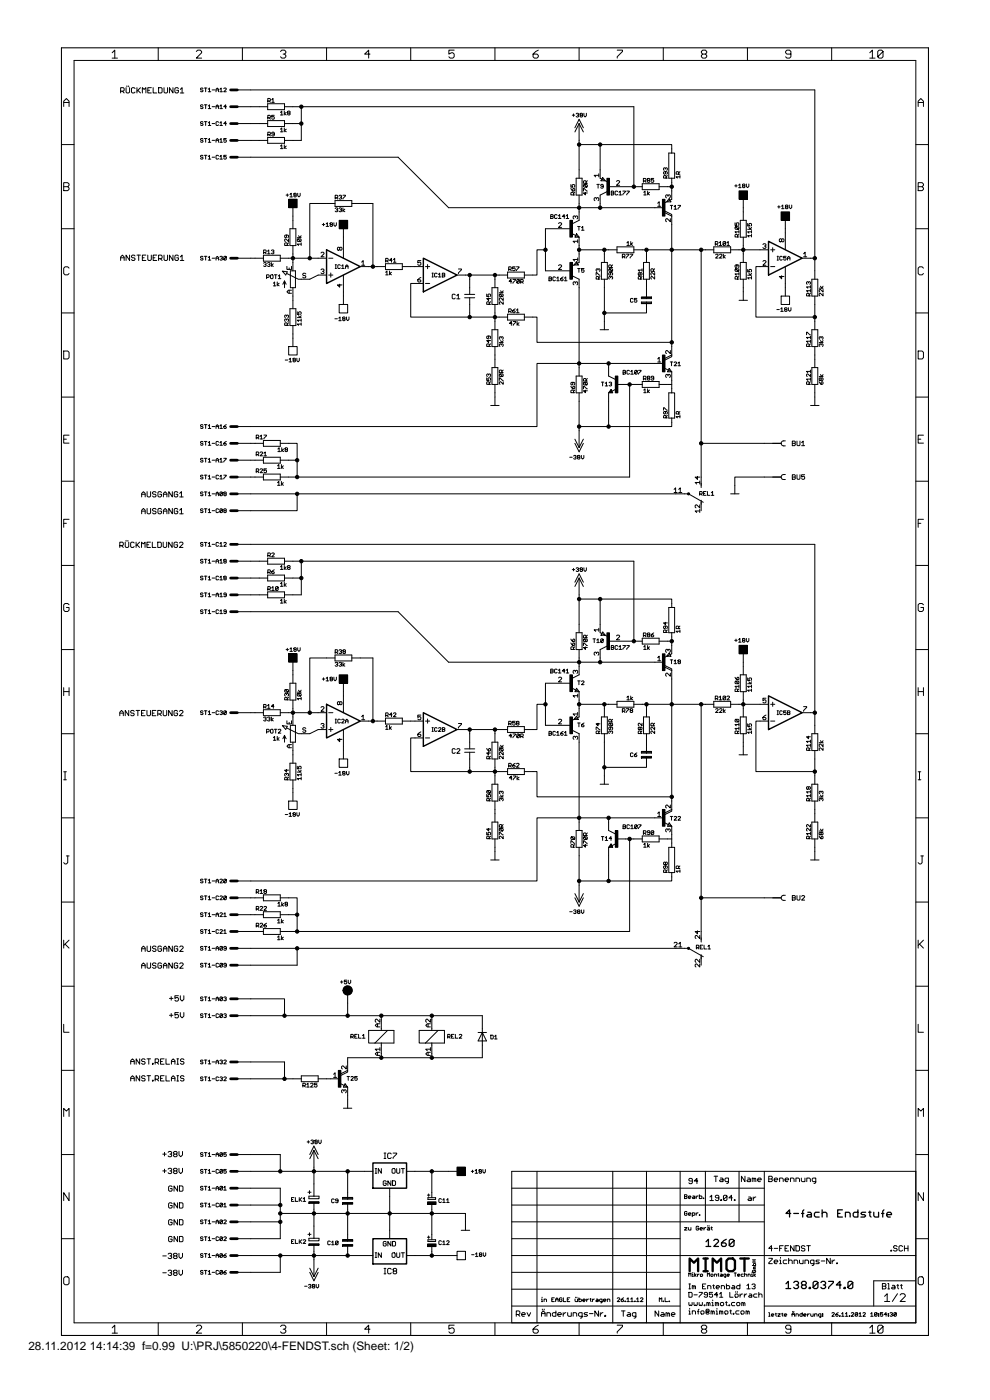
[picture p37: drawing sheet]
<svg xmlns="http://www.w3.org/2000/svg" width="297mm" height="420mm" viewBox="0 0 297 420" stroke-linecap="round" stroke-linejoin="round" font-family="sans-serif">
<defs><g id="words">
<text font-size="3.5" x="8.5" y="405.2">28.11.2012 14:14:39 f=0.99 U:\PRJ\5850220\4-FENDST.sch (Sheet: 1/2)</text>
</g></defs>
<g fill="none" stroke="#000" stroke-width=".3">
<path d="M22.2 18.1h252.6v378.9h-252.6zM33.7 15.8l.7-.8v2.4M33.7 17.4h1.5M47.5 14.4v3.7M58.9 15.5l.4-.5h.8l.4 .5v.3l-1.6 1.6h1.6M72.7 14.4v3.7M84.2 15.5l.4-.5h.8l.4 .5v.3l-.4 .4h-.4M85.4 16.2l.4 .4v.4l-.4 .4h-.8l-.4-.4M98 14.4v3.7M111 16.2h-1.6l1.2-1.2v2.4M123.2 14.4v3.7M136.3 15h-1.6v1.2l.8-.4h.4l.4 .4v.8l-.4 .4h-.8l-.4-.4"/>
<path d="M148.5 14.4v3.7M161.5 15l-1.6 1.2v.8l.4 .4h.8l.4-.4v-.4l-.4-.4h-1.2M173.8 14.4v3.7M185.2 15h1.6v.5l-1.6 1.5v.4M199 14.4v3.7M210.4 15.5l.4-.5h.8l.4 .5v.3l-.4 .4 .4 .4v.4l-.4 .4h-.8l-.4-.4v-.4l.4-.4-.4-.4zM210.8 16.2h.8M224.3 14.4v3.7M237.3 16.2h-1.2l-.4-.4v-.3l.4-.5h.8l.4 .5v1.5l-.4 .4h-.8l-.4-.4M249.5 14.4v3.7M261 15.8l.7-.8v2.4M261 17.4h1.6"/>
<path d="M264.9 15.5l-1.5 1.5 .4 .4h.7l.4-.4v-1.5l-.4-.5h-.7l-.4 .5v1.5M19.1 32v-1.6l.8-.8 .8 .8v1.6M19.1 30.8h1.6M36.2 27.4h.8l.3-.3v-.5l-.3-.3h-.8v1.6M36.7 27.4l.6 .5M37.8 26.3v1.3l.3 .3h.5l.3-.3v-1.3M38.1 25.8v.2M38.6 25.8v.2M40.5 26.6l-.3-.3h-.5l-.2 .3v1l.2 .3h.5l.3-.3M41.1 26.3v1.6M41.3 27.1l.8 .8M42.1 26.3l-1 1.1"/>
<path d="M42.7 27.9v-1.6l.5 .5 .6-.5v1.6M44.3 27.1h.6M45.4 26.3h-1.1v1.6h1.1M46 26.3v1.6h1M47.6 26.3h.8l.2 .3v1l-.2 .3h-.8zM49.2 26.3v1.3l.3 .3h.5l.3-.3v-1.3M51.9 26.3v1.6l-1.1-1.6v1.6M53.5 26.6l-.2-.3h-.6l-.2 .3v1l.2 .3h.6l.2-.3v-.5h-.5M54.1 26.8l.5-.5v1.6M54.1 27.9h1.1M60.9 26.6l-.2-.2-.5 .2 .1 .4 .6 .2-.2 .3-.5-.2M60.9 31.6l-.2-.1-.5 .1 .1 .4 .6 .2-.2 .4-.5-.2"/>
<path d="M60.9 36.7l-.2-.2-.5 .2 .1 .4 .6 .2-.2 .4-.5-.2M61.3 26.4h.8M61.3 31.5h.8M61.3 36.5h.8M61.7 26.4v1.1M61.7 31.5v1.1M61.7 36.5v1.2M62.5 26.8l.4-.4v1.1M62.5 31.8l.4-.3v1.1M62.5 36.9l.4-.4v1.2M62.5 27.5h.7M62.5 32.6h.7"/>
<path d="M62.5 37.7h.7M63.6 27h.8M63.6 32h.8M63.6 37.1h.8M64.8 27.5v-.7l.4-.4 .4 .4v.7M64.8 32.6v-.8l.4-.3 .4 .3v.8M64.8 27h.8M64.8 32h.8M65.6 36.7l-.2-.2-.6 .2v.8l.2 .2 .6-.2M66 26.8l.4-.4v1.1M66 31.8l.4-.3v1.1M66 36.9l.4-.4v1.2"/>
<path d="M66 27.5h.7M66 32.6h.7M66 37.7h.7M67.1 26.6l.2-.2 .6 .2-.8 .9h.8M67.9 32h-.8l.6-.5v1.1M67.9 37.1h-.8l.6-.6v1.2M70.2 27h174.3v56.8M70.2 32h10.1M70.2 37.1h10.1M80.3 31.1h5.1v1.8h-5.1zM80.3 36.2h5.1v1.8h-5.1zM80.3 30.3h.6l.2-.6-.8-.2v1.2"/>
<path d="M80.3 35.4h.6l.2-.6-.8-.2v1.2M80.8 30.3l.3 .4M80.8 35.4l.3 .4M81.5 30l.4-.5v1.2M81.5 30.7h.8M82.3 34.6h-.8v.6l.6-.2 .2 .6-.2 .2-.6-.2M84.1 33.7l.4-.4v1.2M84.1 38.8l.4-.4v1.2M84.1 34.5h.8M84.1 39.6h.8M85.3 33.3v1.2M85.3 38.4v1.2"/>
<path d="M85.4 32h104.8v24M85.4 37.1h5M85.9 33.7l-.6 .4 .6 .4M85.9 38.8l-.6 .4 .6 .4M86.3 33.5l.2-.2 .6 .2-.3 .4 .3 .4-.3 .2-.5-.2 .2-.4zM86.5 33.9h.3M90.4 32v10.1h-5M171.7 34.6h.7M172.1 34.2v.7M172.5 38.4l1.3-2.6 1.2 2.6M172.9 34.2l.5-.2 .2 .4-.4 .2M173.4 34.6l.2 .1-.2 .4-.5-.2"/>
<path d="M173.8 37.1v6.3M173.8 37.1l-1.3 2.5M173.8 37.1l1.2 2.5M174 34.2l.2-.2 .6 .2-.2 .9-.6-.2 .2-.3zM174.2 34.6h.4M175.2 34v.7l.4 .4 .3-.4v-.7M275.5 32v-1.6l.8-.8 .8 .8v1.6M275.5 30.8h1.6M18.4 43.4h3.8M19.1 54.8h1.2l.4 .4v.4l-.4 .4 .4 .4v.4l-.4 .4h-1.2zM19.1 56h1.2M60.9 41.8l-.2-.2-.5 .2 .1 .3 .6 .2-.2 .4-.5-.2"/>
<path d="M60.9 46.8l-.2-.2-.5 .2 .1 .4 .6 .2-.2 .4-.5-.2M61.3 41.6h.8M61.3 46.6h.8M61.7 41.6v1.1M61.7 46.6v1.2M62.5 42l.4-.4v1.1M62.5 47l.4-.4v1.2M62.5 42.7h.7M62.5 47.8h.7M63.6 42.1h.8M63.6 47.2h.8M64.8 42.7v-.7l.4-.4 .4 .4v.7"/>
<path d="M64.8 42.1h.8M65.6 46.8l-.2-.2-.6 .2v.8l.2 .2 .6-.2M66 42l.4-.4v1.1M66 47l.4-.4v1.2M66 42.7h.7M66 47.8h.7M67.9 41.6h-.8v.5l.4-.1 .4 .1-.2 .6-.6-.2M67.9 46.6h-.8v.6l.4-.2 .4 .2-.2 .6-.6-.2M70.2 47.2h49.2l15.2 15.1h39.2v-3.8M70.2 42.1h10.1M80.3 41.3h5.1v1.7h-5.1zM80.3 40.4h.6l.2-.5-.8-.2v1.1"/>
<path d="M80.8 40.4l.3 .4M82.3 40.2h-.6l-.2-.2 .2-.3 .6 .2v.7l-.2 .2-.6-.2M84.1 43.8l.4-.3v1.1M84.1 44.6h.8M85.3 43.5v1.1M85.8 58.5h.8M85.9 43.8l-.6 .4 .6 .4M86.2 58.2v.7M86.6 59.8h2.6v2.5h-2.6zM87 58.4l.4-.4v1.1M87 59.1h.7M88.2 58.2l.1-.2 .6 .2-.2 .3 .2 .4-.2 .2-.5-.2 .1-.4z"/>
<path d="M88.3 58.5h.4M89.3 58v.7l.4 .4 .4-.4v-.7M100.6 59.4h.5l.2-.6-.7-.2v1.2M100.9 59.4l.4 .4M101.7 58.8l.6-.2 .2 .4-.4 .2M102.3 59.2l.2 .2-.2 .4-.6-.2M102.9 58.6h.8l-.8 1.2M171.3 56.6l.6 .7h.4l.1-.6-.1-.1-.4 .1v.6M171.3 55.4v.8h.6l-.2-.4 .2-.4 .5 .2-.1 .6M172.1 58.5v-.6l-.6-.2-.2 .8h1.1M172.4 57.7l-.3 .4M172.9 53.5h1.7v5h-1.7z"/>
<path d="M175.1 57.3v-.7l1.1 .7M175.3 55.4l.7 .8 .2-.2-.2-.6h-.7l-.2 .2 .2 .6h.7M175.6 57.7v.8l-.5-.6h1.1M175.9 55v-.6l-.6-.2-.2 .8h1.1M176.2 54.2l-.3 .4M179 59.8l-.3-.5h-.2l-.2 .2 .2 .7M179 59.5l.2-.2 .5 .2-.3 .7M179.1 55.3h.7M179.5 55.3v1.2M179.7 52.2v.9M179.7 52.6h-1.4l.4 .5M180.1 43.4v10.1l2 1"/>
<path d="M180.8 53.3l.8 1h-1.3zM181 55.9l-.8-.2 .2-.4 .6 .2v.8l-.2 .2-.6-.2M182.1 53.5h.8v5h-.8zM182.1 57.5l-2 1v3.8h18.9M182.6 56h10.1M183.4 57.3l.8 .2-.2 .4 .2 .4-.2 .2h-.6zM183.4 57.9h.6M185 54.4l.2-.2 .7 .2-.9 1.2h.9M185.3 57.5l-.2-.2-.5 .2v.8l.2 .2 .5-.2M185.7 57.7l.4-.4v1.2M185.7 58.5h.8M186.9 57.3h.8l-.8 1.2"/>
<path d="M188 57.3h.8l-.8 1.2M192.7 55.1h5.1v1.8h-5.1zM193 54.3h.6l.2-.6-.8-.1v1.1M193.1 57.7l.4-.4v1.2M193.1 58.5h.8M193.4 54.3l.4 .4M194.2 53.7l.2-.1 .6 .1-.2 .4 .2 .4-.2 .2-.6-.2 .2-.4zM194.3 57.3v1.2M194.4 54.1h.4M194.9 57.7l-.6 .4 .6 .4M196.2 53.6h-.8v.5l.6-.2 .2 .6-.2 .2-.6-.2M197.8 56h3.7v3.8l-2 1"/>
<path d="M198.8 59.8h.7v5.1h-.7zM199.7 50.5l.2-.1 .3 .1-.2 .6M199.7 51.5l-.2 .8-.4-.2 .2-.6h.7l.2 .2-.2 .6M199.7 50.7l-.4-.3-.2 .1 .2 .6M199.9 53.4v-.5l-.6-.2-.2 .7h1.1M200.2 52.7l-.3 .4M200.4 58.9l-.2-.4h-.2l-.3 .2 .3 .7M200.4 58.7l.3-.2 .4 .2-.2 .7M200.7 45.9h1.7v7.6h-1.7zM200.8 59.6l.5 1h-1.3zM201.5 45.9v-2.5h-27.7v10.1M201.5 53.5v2.5"/>
<path d="M203.6 52.3v-.6l-.5-.2-.2 .8h1.1M204 53.1h-1.1l.3 .3M204 51.5l-.4 .4M204 52.7v.7M220.5 55.8h.7M220.8 55.4v.7M221.6 55.6l.4-.4v1.1M221.6 56.3h.8M221.7 57.3h2.6v2.5h-2.6zM222.8 55.4l.2-.2 .5 .2-.2 .9-.5-.2 .2-.3zM223 55.8h.3M223 59.8v6.3"/>
<path d="M223.9 55.2v.8l.4 .3 .4-.3v-.8M274.8 43.4h3.8M275.5 54.8h1.2l.4 .4v.4l-.4 .4 .4 .4v.4l-.4 .4h-1.2zM275.5 56h1.2M18.4 68.6h3.8M36.2 78.2v-1.1l.5-.5 .6 .5v1.1M36.2 77.4h1.1M38.9 76.6v1.6l-1.1-1.6v1.6M40.5 76.8l-.3-.2h-.5l-.2 .5 .2 .3h.5l.3 .5-.3 .3h-.5l-.2-.3M41.1 76.6h1M41.6 76.6v1.6M42.7 77.4h.5"/>
<path d="M43.8 76.6h-1.1v1.6h1.1M44.3 76.6v1.3l.3 .3h.5l.3-.3v-1.3M46 77.4h.5M47 76.6h-1v1.6h1M47.6 77.6h.8l.2-.2v-.6l-.2-.2h-.8v1.6M48.1 77.6l.5 .6M49.2 76.6v1.3l.3 .3h.5l.3-.3v-1.3M51.9 76.6v1.6l-1.1-1.6v1.6M53.5 76.8l-.2-.2h-.6l-.2 .2v1.1l.2 .3h.6l.2-.3v-.5h-.5M54.1 77.1l.5-.5v1.6M54.1 78.2h1.1M60.9 77.1l-.2-.2-.5 .2 .1 .4 .6 .2-.2 .4-.5-.2"/>
<path d="M61.3 76.9h.8M61.7 76.9v1.2M62.5 77.3l.4-.4v1.2M62.5 78.1h.7M63.6 77.5h.8M64.8 78.1v-.8l.4-.4 .4 .4v.8M64.8 77.5h.8M66 77.1l.2-.2 .5 .2-.3 .4M66.5 77.5l.2 .2-.2 .4-.5-.2M67.9 77.1l-.8 .8 .2 .2 .6-.2-.2-1-.6 .2v.8M70.2 77.5h8.8M79 76.6h5.1v1.8h-5.1z"/>
<path d="M79.1 79l.2-.2 .6 .2-.4 .4M79.1 75.8l.8-.2-.2-.6h-.6v1.2M79.5 75.8l.4 .4M79.7 79.4l.2 .2-.2 .4-.6-.2M80.3 79l.2-.2 .5 .2-.4 .4M80.3 75.4l.3-.4v1.2M80.3 76.2h.7M80.8 79.4l.2 .2-.2 .4-.5-.2M81.4 75.2l.2-.2 .6 .2-.4 .4M81.4 78.8v1.2M82 79.2l-.6 .4 .6 .4M82 75.6l.2 .2-.2 .4-.6-.2"/>
<path d="M86 70.5v.6l-.2 .2-.4-.2 .2-.6h.8l.2 .2-.2 .6M86.1 79.9v1h1.4v-1M86.2 73.7v-.6l-.6-.2-.2 .8h1.2M86.6 71.7v.8l-.8-.8-.4 .2 .2 .6M86.6 72.9l-.4 .4M87 68.6h1.8v5.1h-1.8zM87.9 73.7v3.8h-3.8M87.9 62.3v6.3M89.2 71.3h1.2M89.4 71.7l.8 .8 .2-.2-.2-.6h-.8l-.2 .2 .2 .6h.8M89.6 70.7l.4 .6 .4-.6M90.4 73.3h-1.2l.4 .4"/>
<path d="M90.4 72.9v.8M96.3 75.9l.2-.2 .7 .2-.9 1.2h.9M96.7 67.4h.7M97.1 67v.8M97.9 67.2l.3-.4v1.1M97.9 67.9h.7M98 77.5h-10.1v3.8M98.6 77.5h1.3M99 67l.2-.2 .6 .2-.2 .9-.6-.1 .2-.4zM99.2 67.4h.4M100.2 66.8v.8l.3 .3 .4-.3v-.8M100.5 60.2h5.1v1.8h-5.1z"/>
<path d="M100.5 61.1h-7.6v16.4M100.6 62.6l.2-.2 .5 .2-.4 .4M100.6 79.5h.3M100.8 79.5v1.1M101.1 63l.2 .2-.2 .3-.5-.1M101.5 74.2l.4 .2 .5-.2 .2 .7-.2 .2-.5-.2-.4 .2-.3-.2zM101.7 62.6l.6-.2 .2 .4-.4 .2M101.8 66.1h2.5v2.6h-2.5zM101.9 74.4v.5M102.1 79.7l-.2-.2-.6 .2 .2 .9 .6-.2M102.3 63l.2 .2-.2 .3-.6-.1M102.5 79.8l.4-.3v1.1"/>
<path d="M102.9 62.4v1.1M103 68.6v8.9M103.5 62.8l-.6 .4 .6 .3M105.6 61.1h6.3v18.9M108.5 78.7l.5-.5v1.4M108.5 79.6h.9M115.7 79.1h5v1.8h-5zM115.7 78.3l.8-.2-.2-.6h-.6v1.2M116.1 78.3l.4 .4M117.6 78.1h-.7l.6-.6v1.2M118 77.9l.4-.4v1.2M118 78.7h.8"/>
<path d="M126.3 78.2h-1v.7l.5-.2 .5 .2-.3 .7-.7-.2M128.3 79.4v1.2M163.7 75h-2.6v7.6h-3.8M165.2 64.4l.8 .2-.2 .4 .2 .4-.2 .2h-.6zM165.2 65h.6M167.2 64.6l-.2-.2-.6 .2v.8l.2 .2 .6-.2M167.5 64.8l.4-.4v1.2M167.5 65.6h.8M167.6 79.7l.2-.2 .7 .2-.9 1.2h.9M167.6 67.1l.2-.3 .7 .3-.9 1.1h.9M169.5 65h-.8l.6-.6v1.2M169.9 64.8l.4-.4v1.2"/>
<path d="M169.9 65.6h.7M171 78.8h.7v5h-.7zM171 66.1h.7v5.1h-.7zM171.2 68.6h-7.5v12.7h7.5M171.7 70.2l2.1 1v7.6l-2.1 1M172.6 65l.3-.2 .4 .2-.2 .7M172.6 65.3v-.3l-.4-.2-.2 .2 .2 .7M173 70.2l.8 1h-1.3zM173 78.5l.5 1h-1.3zM173.3 68h.8M173.3 77.9h-1.3l.4 .4M173.3 72.4h-1.3l.4 .5"/>
<path d="M173.3 71.9v1M173.3 77.4v.9M173.7 68v1.1M173.8 75h7.5v3.8M174.5 68.3l.4-.3v1.1M174.5 69.1h.7M180.1 62.3h-6.3v3.8l-2.1 1M180.4 78.8h1.8v5h-1.8zM181.3 75h3.8M183.8 79.5l-.4 .4M185.1 74.1h5.1v1.8h-5.1zM186.7 77h.6l.2-.5-.8-.2v1.1"/>
<path d="M187.1 77l.4 .4M187.9 76.3h.8l-.8 1.1M188.1 72.9l.4-.4v1.2M188.1 73.7h.8M189.1 76.3h.7l-.7 1.1M189.3 72.5v1.2M189.8 72.9l-.5 .4 .5 .4M190.2 75h3.8v3.8M193.1 78.8h1.7v5h-1.7zM194 75h20.2M197.3 61l.5-.5v1.4M197.3 61.9h.9"/>
<path d="M199.5 63.4l2 1v.5M199.5 63.9l2 1M201.1 61.6h.7M201.1 65.6v.9l-.9-.9-.5 .2 .3 .7M201.5 61.6v1.2M201.5 64.9v37.8M202.3 62l.3-.4v1.2M202.3 62.8h.7M203.4 61.6h.8l-.8 1.2M210.4 75v71.3M214.2 74.1h5v1.8h-5zM214.6 73.3h.6l.2-.6-.8-.2v1.2"/>
<path d="M214.7 76.5l.2-.2 .6 .2-.8 .9h.8M215 73.3l.4 .4M215.8 72.9l.4-.4v1.2M215.8 73.7h.8M215.9 76.5l.2-.2 .5 .2-.7 .9h.7M217 76.3v1.1M217.6 76.7l-.6 .3 .6 .4M217.7 72.7l-.8 .8 .2 .2 .6-.2v-.8l-.2-.2-.6 .2v.8M218.1 72.9l.4-.4v1.2M218.1 73.7h.8M220.5 66.9v.7h.6l-.2-.4 .2-.3 .6 .2-.2 .5M220.7 68l.8 .8 .2-.2-.2-.6h-.8l-.2 .2 .2 .6h.8"/>
<path d="M221.1 79.5l-.2 .8-.4-.2 .2-.6h.8l.2 .2-.2 .6M221.3 71.1v-.6l-.6-.1-.2 .7h1.2M221.7 69.6h-1.2l.4 .4M221.7 70.4l-.4 .3M221.7 69.2v.8M222.1 78.8h1.8v5h-1.8zM222.1 66.1h1.8v5.1h-1.8zM223 71.2v3.8h-3.8M224.3 68.8h1.2M224.3 67.1v.7h.6l-.2-.4 .2-.3 .6 .1-.2 .6M224.7 68.2l.4 .6 .4-.6M225.5 69.2v.8"/>
<path d="M225.5 70.4v.7M225.5 70.7h-1.2l.4 .4M225.5 69.6h-1.2l.4 .4M228.9 73.4l.2-.2 .7 .2v.2l-.4 .3M228.9 78.4l.2-.2 .7 .2-.9 1.2h.9M229.6 73.9l.2 .2-.2 .4-.7-.2M230.6 75h-7.6v3.8M231.2 75h1.3M231.8 74.3v1.3M233.2 76.9h.4M233.2 78.1h.4M233.3 62.1h.8"/>
<path d="M233.4 76.9v1.2M233.7 61.7v.8M234.1 71.6l.4 .3 .5-.3 .2 .7-.2 .3-.5-.3-.4 .3-.3-.3zM234.4 63.6h2.5v2.5h-2.5zM234.5 61.9l.4-.4v1.1M234.5 62.6h.7M234.5 71.9v.4M234.7 77.1l-.2-.2-.5 .2v.8l.1 .2 .6-.2M235.6 66.1v8.9M235.6 61.7l.2-.2 .6 .2-.2 .4 .2 .4-.2 .1-.6-.1 .2-.4zM235.8 62.1h.4M235.9 76.9h-.8v.6l.4-.2 .4 .2-.2 .6-.6-.2"/>
<path d="M236.3 78.1v-.8l.3-.4 .4 .4v.8M236.3 77.5h.7M236.8 61.5v.8l.4 .3 .4-.3v-.8M240.7 77.5h3.8M241.1 76.2l.5-.5v1.4M241.1 77.1h.9M274.8 68.6h3.8M18.4 93.9h3.8M20.7 80.5l-.4-.4h-.8l-.4 .4v1.6l.4 .4h.8l.4-.4M80 83.2h.6l.2-.5-.8-.2v1.1M81.2 82.7l.2-.2 .5 .2v.7l-.2 .2-.5-.2zM82 85l.4-.4v1.2"/>
<path d="M82 85.8h.8M82.3 82.5h.8M82.7 82.5v1.1M83.2 84.6v1.2M83.5 82.8l.4-.3v1.1M83.5 83.6h.8M83.8 85l-.6 .4 .6 .4M84.7 81.4l1.5 .2-.5 .9zM84.9 85.3l.5-1v2M85.4 84.3l.5 1M86 96.1l-.4-.4-.2 .2 .2 .6M86 94.9l-.4-.3-.2 .1 .2 .6"/>
<path d="M86 95.9l.2-.2 .4 .2-.2 .6M86 94.7l.2-.1 .4 .1-.2 .6M86 82.1l3.5 1.7h3.4l2.6-1.2h2.5M86.2 97.6v-.5l-.2-.2-.6 .2v.5h1.2M86.6 96.9l-.4 .4M86.8 80.4v.5M86.8 87.1v.9M87 92.6h1.8v5.1h-1.8zM87.1 81.3h1.5v5h-1.5zM87.5 87.1h-1l-.4 .5 .4 .4h1M87.9 86.3v6.3M87.9 97.7v6.3"/>
<path d="M89.2 93.6v.8h.6l-.2-.4 .2-.4 .6 .2-.2 .6M89.2 95.3h1.2M89.6 94.7l.4 .6 .4-.6M90.4 97.3h-1.2l.4 .3M90.4 96.1h-1.2l.4 .4M90.4 95.7v.8M90.4 96.9v.7M91.8 82.2l-.3-.2-.7 .2 .3 .5 .7 .2-.3 .5-.7-.2M96.3 81l.2-.3 .7 .3-.2 .4h-.2M97 81.4l.2 .3-.2 .4-.7-.2M98.6 82.6h1.3M99.3 81.9v1.3"/>
<path d="M100.5 95.7h.7M100.6 80.6h.3M101.6 95.5l.4-.4v1.1M101.6 96.2h.8M101.8 91.4h2.5v2.5h-2.5zM101.9 85.3v.9l-.7-.7h1.4M102.5 80.6h.8M102.8 95.3l.2-.2 .5 .2-.1 .9-.6-.1 .2-.4zM103 95.7h.4M103 82.6v8.8M103.7 80.6v-.8l.4-.3 .3 .3v.8M103.7 80h.7"/>
<path d="M104 95.1v.8l.3 .3 .4-.3v-.8M108.1 80h7.6M115.7 81.7l.4-.4v1.2M115.7 82.5h.8M116.9 81.3v1.2M117.5 81.7l-.6 .4 .6 .4M120.7 80h6.3M126.3 83.3l-1 .7 .3 .6h.4l.3-.2-.3-.4h-.7M127 85.1h-3.8v10.1h17.7v-5.8M127.7 80h1.2M127.7 85.1h1.2M129.6 83.1h.4"/>
<path d="M129.6 82h.4M129.8 82v1.1M131.1 82.2l-.1-.2-.6 .2v.7l.2 .2 .5-.2M131.6 82.4l.3-.4v1.1M131.6 83.1h.7M132.7 82l.8 .2-.2 .9h-.6zM132.7 82.6h.6M136.6 88.5l-.2-.2h-.5l-.2 .2v1l.2 .2 .7-.2M137.1 88.8l.4-.5v1.4M137.1 89.7h.9M137.1 82.6h3.8v5.8M137.5 80.7h1l-1 1.4"/>
<path d="M139.4 89.4h3M139.4 88.4h3M140.9 82.6h11.4M146 88.2v.8h.6l-.2-.4 .2-.4 .6 .2-.2 .6M146.6 89.4v.8l-.6-.6h1.2M146.8 91.3v-.5l-.6-.2-.2 .7h1.2M147.2 90.6l-.4 .4M147.6 86.3h1.8v5.1h-1.8zM147.6 99h1.8v5h-1.8zM148.5 91.4v3.8h-7.6M148.5 82.6v3.7M149.8 87.8h1.2"/>
<path d="M150 88.2l.8 .8 .2-.6-.2-.2-1 .2 .2 .6h.8M150.2 87.3l.4 .5 .4-.5M151 90.6v.7l-.8-.7-.4 .2 .2 .5M151 89.4v.8l-.8-.8-.4 .2 .2 .6M152.3 81.7h5v1.7h-5zM152.3 94.3h5v1.8h-5zM152.3 95.2h-3.8v3.8M152.6 80.8h.6l.2-.5-.8-.2v1.1M152.6 93.5l.8-.2-.2-.6h-.6v1.2M153 80.8l.4 .4M153 93.5l.4 .4M153.5 84.4h-.8l.6-.5v1.1"/>
<path d="M153.6 97.1h-.8l.6-.6v1.1M153.9 83.9h.8l-.8 1.1M154 96.5h.8l-.8 1.1M154.6 80.1h-.8v.5l.4-.1 .4 .1-.2 .6-.6-.2M154.6 92.7l-.8 .6 .2 .6h.4l.2-.2-.2-.4h-.6M155 80.1h.7l-.7 1.1M155 93.1l.3-.4v1.2M155 93.9h.7M155.2 96.5v1.1M155.7 96.9l-.5 .4 .5 .3M155.8 84.1l-.7 .7 .2 .2 .5-.2v-.7l-.2-.2-.5 .2v.7M156.2 84.6h.6l.2-.5-.8-.2v1.1"/>
<path d="M156.6 84.6l.4 .4M157.3 95.2h3.8v7.5h40.4M164.7 83.1l.8 .2-.2 .4 .2 .4-.2 .2h-.6zM164.7 83.7h.6M166.6 83.3l-.1-.2-.6 .2v.8l.2 .2 .5-.2M167 83.5l.4-.4v1.2M167 84.3h.8M169 83.1l-.8 .6v.4l.6 .2 .2-.2-.2-.4h-.6M169.4 83.5l.4-.4v1.2M169.4 84.3h.7M171.7 82.8l2.1 1v29.1M172.6 84.8l.3-.2 .4 .2-.2 .7"/>
<path d="M172.6 85l-.2-.4-.4 .2 .2 .7M173.3 80.6h.8M173.7 80.6v1.1M175.2 80.6h-.7v.6l.4-.2 .3 .2-.2 .5-.5-.2M178.9 82.6v-.8l1.1 .8M179.4 80.9l.2-.2 .4 .2-.2 .5M179.4 81l-.4-.3-.1 .2 .1 .5M179.6 83.8v-.6l-.6-.2-.1 .8h1.1M180 83l-.4 .4M180.1 99h2.5M181.3 83.8v10.1h12.7v-3.3M181.3 93.9v5.1"/>
<path d="M182.8 80.7l.8 .7 .2-.2-.2-.5h-.8l-.2 .2 .2 .5h.8M183.2 83.2l.2-.2 .4 .2-.2 .6M183.2 81.8v.6l-.2 .2-.4-.2 .2-.6h.8l.2 .2-.2 .6M183.2 83.4l-.4-.4-.2 .2 .2 .6M183.4 80.3v-.6l-.2-.2-.6 .2v.6h1.2M189.9 89.7l-.2-.1-.5 .1v.8l.2 .2 .5-.2M191.1 89.6h-.8v.5l.4-.2 .4 .2-.2 .6-.6-.2M191.7 81.8l.4 .2 .3-.2 .2 .6-.9 .2-.2-.2zM192.1 82v.4M192.3 83.8v-.6l-.6-.2-.2 .8h1.1M192.4 90.9h3.1v.2h-3.1zM192.4 89.4v.2h3.1v-.5h-3.1v.3h3.1"/>
<path d="M192.6 83l-.3 .4M192.6 80.7v.7M192.6 81h-1.1l.4 .4M194 83.8v5.8M195.5 90.9v-.3h-3.1v.3M196 81.4v-.5l-.5-.2-.2 .7h1.1M196.4 80.7l-.4 .3M196.4 83v.8l-.7-.8-.4 .2 .2 .6M196.4 81.8v.8l-.7-.8-.4 .2 .2 .6M220.7 80.7l.8 .7 .2-.2-.2-.5h-.8l-.2 .2 .2 .5h.8M221.3 83.8v-.6l-.6-.2-.2 .8h1.2M221.7 82.2h-1.2l.4 .4"/>
<path d="M221.7 83l-.4 .4M221.7 81.8v.8M221.7 90.1h2.6M223 83.8v6.3M224.3 82.6h1.2M224.3 80.9v.7h.6l-.2-.4 .2-.3 .6 .1-.2 .6M224.7 82l.4 .6 .4-.6M225.5 83v.8M225.5 83.4h-1.2l.4 .4M230.6 80h-3.8v15.2h17.7M231.2 80h1.3M233.1 92.9h.7"/>
<path d="M234.3 92.7l.3-.3v1.1M234.3 93.5h.7M234.4 88.9h2.5v2.5h-2.5zM234.5 82.7v1l-.7-.7h1.4M235.4 92.5l.2-.1 .6 .1-.2 .4 .2 .4-.2 .2-.6-.2 .2-.4zM235.6 92.9h.4M235.6 80v8.9M236.6 92.4v.7l.3 .4 .4-.4v-.7M242.6 84.9l-.4-.4-.2 .2 .2 .6M242.6 84.7l.2-.2 .4 .2-.2 .6M242.8 88.8v-.6l-.6-.2-.2 .8h1.2M243.2 87.2h-1.2l.4 .5"/>
<path d="M243.2 86.1h-1.2l.4 .4M243.2 88l-.4 .4M243.2 85.7v.8M243.2 86.9v.8M243.6 83.8h1.8v5.1h-1.8zM243.6 99h1.8v5h-1.8zM244.5 88.9v10.1M245.8 86.5h1.2M246.2 85.9l.4 .6 .4-.6M247 88v.8l-.8-.8-.4 .2 .2 .6M247 86.9v.8l-.8-.8-.4 .2 .2 .6M274.8 93.9h3.8"/>
<path d="M277.1 80.5l-.4-.4h-.8l-.4 .4v1.6l.4 .4h.8l.4-.4M18.4 119.2h3.8M19.1 105.3h1.2l.4 .4v1.6l-.4 .4h-1.2zM85.6 108.1h.7M86.6 104h2.6v2.5h-2.6zM86.7 107.9l.4-.4v1.1M86.7 108.6h.8M87.9 107.7l.2-.2 .5 .2-.1 .9-.6-.2 .2-.3zM88.1 108.1h.4M89.1 107.5v.7l.3 .4 .4-.4v-.7M146 113.4v.8h.6l-.2-.4 .2-.4 .6 .2-.2 .6M146.6 112.6l-.2-.4-.4 .2 .2 .6"/>
<path d="M146.6 100.9v.6l-.2 .1-.4-.1 .2-.6h.8l.2 .2-.2 .5M146.6 112.4l.2-.2 .4 .2-.2 .6M146.6 102v.8l-.6-.6h1.2M146.8 104v-.6l-.6-.2-.2 .8h1.2M146.8 115.3v-.6l-.6-.1-.2 .7h1.2M147.2 103.2l-.4 .4M147.2 114.6l-.4 .3M147.6 110.3h1.8v5.1h-1.8zM148.5 104v6.3M148.5 115.4v6.3M149.8 102.8h1.2M149.8 114.2v-.8l1.2 .8"/>
<path d="M150 112.2l.8 .8 .2-.6-.2-.2-1 .2 .2 .6h.8M150.2 102.2l.4 .6 .4-.6M150.4 103.6l-.2-.4-.4 .2 .2 .6M150.4 101.5l-.4-.4-.2 .2 .2 .5M150.4 103.4l.2-.2 .4 .2-.2 .6M150.4 101.3l.2-.2 .4 .2-.2 .5M150.6 111.8v-.5l-.6-.2-.2 .7h1.2M151 114.6v.7l-.8-.7-.4 .1 .2 .6M151 111.1l-.4 .4M171.3 115.9l.6 .8h.4l.1-.6-.3-.2-.2 .8M171.9 114.7v.6l-.2 .2-.4-.2 .2-.6h.8l.1 .3-.1 .5M172.1 117.9v-.6l-.6-.2-.2 .8h1.1"/>
<path d="M172.4 117.1l-.3 .4M172.9 112.9h1.7v5h-1.7zM173.8 117.9v10.1h27.7v-2.5M175.1 116.7v-.8l1.1 .8M175.3 114.7l.7 .8 .2-.2-.2-.6h-.7l-.2 .3 .2 .5h.7M175.6 117.1v.8l-.5-.6h1.1M175.9 114.4v-.6l-.3-.2-.5 .2v.6h1.1M176.2 113.6l-.3 .4M180.4 114.7h.8M180.8 114.7v1.1M181.6 115.1l.4-.4v1.1M181.6 115.8h.8"/>
<path d="M182.6 109.1v3.8l2 1M182.6 117.9v10.1M182.8 114.9l.1-.2 .6 .2-.4 .4M183.3 115.3l.2 .1-.2 .4-.5-.2M183.3 116.9l.6 1h-1.3zM183.3 117.4l-.1 .2h.4l-.3-.4-.4 .6h.7M184.6 112.9h.8v5h-.8zM184.8 116.8l-1.2 .6M185.1 115.4h3.8v27.8h-99.7M186.9 111.1l.8 .2-.2 1h-.6zM186.9 111.7h.6M188.9 111.3l-.2-.2-.6 .2v.8l.2 .2 .6-.2"/>
<path d="M188.9 115.4h3.8M189.3 111.5l.4-.4v1.2M189.3 112.3h.7M191.2 111.3l-.8 .8 .6 .2 .2-.2-.2-1-.6 .2v.8M191.6 111.1h.8l-.8 1.2M192.7 114.5h5.1v1.8h-5.1zM193 113.7h.6l.2-.6-.8-.2v1.2M193.1 117.1l.4-.4v1.2M193.1 117.9h.8M193.4 113.7l.4 .4M194.2 113.1l.2-.2 .6 .2-.2 .4 .2 .4-.2 .2-.6-.2 .2-.4zM194.3 116.7v1.2"/>
<path d="M194.4 113.5h.4M194.9 117.1l-.6 .4 .6 .4M196.2 113.5h-.6l-.2-.2 .2-.4 .6 .2v.8l-.2 .2-.6-.2M197.3 107.7l.5-.4v1.3M197.3 108.6h.9M197.8 115.4h3.7M198.8 106.6h.7v5h-.7zM199 109.1h-37.9v18.9h-90.9M199.5 110.6l2 1v6.3M200.4 112.8l-.2-.4h-.2l-.3 .2 .3 .7M200.4 112.6l.3-.2 .4 .2-.2 .7M200.7 117.9h1.7v7.6h-1.7z"/>
<path d="M200.8 110.6l.7 1h-1.2zM201.1 108.6h.7M201.1 105.2v.9l-.9-.9-.5 .2 .3 .7M201.5 108.6v1.2M201.5 106.5v.5l-2 1.1M201.5 102.7v3.8M201.5 106.5l-2 1M202.3 108.8l.2-.2 .5 .2-.7 1h.7M203.4 109l.4-.4v1.2M203.4 109.8h.8M242 100.5v-.8l1.2 .8M242.8 104v-.6l-.6-.2-.2 .8h1.2"/>
<path d="M242.8 115.3v-.6l-.6-.1-.2 .7h1.2M243.2 102.4h-1.2l.4 .4M243.2 101.3h-1.2l.4 .3M243.2 113.8h-1.2l.4 .4M243.2 111.5h-1.2l.4 .3M243.2 103.2l-.4 .4M243.2 114.6l-.4 .3M243.2 112.2v.8l-.8-.8-.4 .2 .2 .6M243.2 100.9v.7M243.2 102v.8M243.2 111.1v.7M243.2 113.4v.8"/>
<path d="M243.6 110.3h1.8v5.1h-1.8zM244.5 104v6.3M244.5 115.4v6.3M245.8 114.6l.6 .7h.4l.2-.6-.2-.1-.4 .1v.6M245.8 102.8h1.2M245.8 113h1.2M246 113.4l.4 .2 .4-.2 .2 .6-.2 .2-.4-.2-.4 .2-.2-.2zM246.2 102.2l.4 .6 .4-.6M246.2 112.4l.4 .6 .4-.6M246.4 103.4l.2-.2 .4 .2-.2 .6M246.4 101.3l.2-.2 .4 .2-.2 .5M246.4 113.6v.4"/>
<path d="M246.4 103.6l-.2-.4-.4 .2 .2 .6M246.4 101.5l-.4-.4-.2 .2 .2 .5M274.8 119.2h3.8M275.5 105.3h1.2l.4 .4v1.6l-.4 .4h-1.2zM19.1 131.8h.8M20.7 130.6h-1.6v2.4h1.6M60.9 127.6l-.2-.2-.5 .2 .1 .4 .6 .2-.2 .4-.5-.2M60.9 137.7l-.2-.2-.5 .2 .1 .4 .6 .2-.2 .4-.5-.2M60.9 132.7l-.2-.2-.5 .2 .1 .4 .6 .1-.2 .4-.5-.2M61.3 127.4h.8M61.3 137.5h.8M61.3 132.5h.8"/>
<path d="M61.7 127.4v1.2M61.7 132.5v1.1M61.7 137.5v1.2M62.5 127.8l.4-.4v1.2M62.5 137.9l.4-.4v1.2M62.5 132.9l.4-.4v1.1M62.5 128.6h.7M62.5 138.7h.7M62.5 133.6h.7M63.6 128h.8M63.6 138.1h.8M63.6 133.1h.8"/>
<path d="M64.8 128.6v-.8l.4-.4 .4 .4v.8M64.8 128h.8M64.8 138.1h.8M65.6 138.7v-.8l-.4-.4-.4 .4v.8M65.6 132.7l-.2-.2-.6 .2v.7l.2 .2 .6-.2M66 127.8l.4-.4v1.2M66 137.9l.4-.4v1.2M66 132.9l.4-.4v1.1M66 128.6h.7M66 138.7h.7M66 133.6h.7M67.1 137.5h.8l-.8 1.2"/>
<path d="M67.9 127.4l-.8 .6v.4l.6 .2 .2-.2-.2-.4h-.6M67.9 132.5l-.8 .6v.3l.6 .2 .2-.2-.2-.3h-.6M70.2 138.1h8.8M70.2 133.1h8.8M76.9 131.4l.7-.2-.2-.6h-.5v1.1M76.9 136.4h.5l.2-.2-.2-.6h-.5v1.2M77.3 131.4l.3 .3M77.3 136.4l.3 .4M78 131l.4-.4v1.1M78 131.7h.8M78 135.8l.2-.2 .6 .2-.8 1h.8M79 132.2h5.1v1.7h-5.1z"/>
<path d="M79 137.2h5.1v1.8h-5.1zM79.2 130.6h.8l-.8 1.1M79.2 136l.4-.4v1.2M79.2 136.8h.8M83.3 139.8l.4-.4v1.2M83.4 134.8l.4-.4v1.1M83.4 135.5h.8M84.1 133.1h5.1v10.1h-5.1M84.1 138.1h5.1M84.4 139.4v1.2M84.5 134.4v1.1M85 139.8l-.6 .4 .6 .4"/>
<path d="M85.1 134.8l-.6 .3 .6 .4M85.7 134.4l.6 .2-.2 .9-.6-.2zM85.7 135h.4M147.2 121.7h2.6M170.9 137.2h.8M172.1 136.9l.6-.2 .1 .3-.3 .2M172.5 131.8l1.3 2.5M172.5 133.1l1.3 2.5 1.2-2.5M172.7 137.2l.1 .2-.1 .4-.6-.2M173.3 136.9l.2-.2 .5 .2-.2 .3 .2 .4-.2 .2-.5-.2 .2-.4zM173.5 137.2h.3M173.8 128v6.3"/>
<path d="M174.4 136.7v.7l.4 .4 .4-.4v-.7M175 131.8l-1.2 2.5M199.1 123.1v-.8l1.1 .8M199.7 123.5l-.2 .7-.4-.1 .2-.6h.7l.2 .2-.2 .5M199.9 125.4l-.2-.7-.6 .2v.5h1.1M200.2 124.7l-.3 .3M203.6 124.2l-.2-.7-.5 .2v.5h1.1M204 125h-1.1l.3 .4M204 123.5l-.4 .4M204 124.7v.7M210.4 133.1h24M235.6 132.3a.89 .89 0 0 0-1.2 .9 .98 .98 0 0 0 1.2 .6"/>
<path d="M237.7 132.4h.7l.2 .2-.2 .5 .2 .4-.2 .3h-.7zM237.7 133.1h.7M239.1 132.4v1.1l.3 .3h.4l.2-.3v-1.1M240.5 132.8l.5-.4v1.4M240.5 133.8h.9M243.2 121.7h2.5M275.5 131.8h.8M277.1 130.6h-1.6v2.4h1.6M18.4 144.4h3.8M19.1 157.1h.8M20.7 155.9h-1.6v2.4M42.5 149.1v-1l.5-.5 .6 .5v1"/>
<path d="M42.5 154.2v-1.1l.5-.5 .6 .5v1.1M42.5 148.3h1.1M42.5 153.4h1.1M44.1 147.6v1.3l.3 .2h.5l.3-.2v-1.3M44.1 152.6v1.3l.3 .3h.5l.3-.3v-1.3M46.8 147.8l-.2-.2h-.6l-.2 .2 .2 .5h.6l.2 .3-.2 .5h-.6l-.2-.2M46.8 152.9l-.2-.3h-.6l-.2 .3 .2 .5h.6l.2 .2-.2 .6h-.6l-.2-.3M48.5 147.8l-.3-.2h-.5l-.3 .2v1.1l.3 .2h.5l.3-.2v-.6h-.6M48.5 152.9l-.3-.3h-.5l-.3 .3v1l.3 .3h.5l.3-.3v-.5h-.6M49 149.1v-1l.6-.5 .5 .5v1M49 154.2v-1.1l.6-.5 .5 .5v1.1M49 148.3h1.1"/>
<path d="M49 153.4h1.1M51.7 147.6v1.5l-1-1.5v1.5M51.7 152.6v1.6l-1-1.6v1.6M53.3 147.8l-.2-.2h-.6l-.2 .2v1.1l.2 .2h.6l.2-.2v-.6h-.5M53.3 152.9l-.2-.3h-.6l-.2 .3v1l.2 .3h.6l.2-.3v-.5h-.5M53.9 148.1l.5-.5v1.5M53.9 153.1l.5-.5v1.6M53.9 149.1h1.1M53.9 154.2h1.1M60.9 147.8l-.2-.2-.5 .2 .1 .4 .6 .2-.2 .4-.5-.2M60.9 152.9l-.2-.2-.5 .2 .1 .4 .6 .2-.2 .3-.5-.2M60.9 142.8l-.2-.2-.5 .2 .1 .4 .6 .2-.2 .3-.5-.1"/>
<path d="M61.3 147.6h.8M61.3 152.7h.8M61.3 142.6h.8M61.7 142.6v1.1M61.7 147.6v1.2M61.7 152.7v1.1M62.5 148l.4-.4v1.2M62.5 153.1l.4-.4v1.1M62.5 143l.4-.4v1.1M62.5 148.8h.7M62.5 153.8h.7M62.5 143.7h.7"/>
<path d="M63.6 148.2h.8M63.6 153.3h.8M63.6 143.2h.8M64.8 148.8v-.8l.4-.4 .4 .4v.8M64.8 148.2h.8M65.6 152.9l-.2-.2-.6 .2v.7l.2 .2 .6-.2M65.6 142.8l-.2-.2-.6 .2v.8l.2 .1 .6-.1M66 143l.4-.4v1.1M66 143.7h.7M66.7 147.8l-.7 .8 .2 .2 .5-.2-.2-1-.5 .2v.8M66.7 152.9l-.7 .7 .2 .2 .5-.2-.2-.9-.5 .2v.7M67.1 147.8l.2-.2 .6 .2-.2 1-.6-.2 .2-.4z"/>
<path d="M67.1 152.9l.2-.2 .6 .2-.2 .9-.6-.2 .2-.3zM67.1 142.6h.8l-.8 1.1M67.3 148.2h.4M67.3 153.3h.4M70.2 148.2h136.4l4.4 2.5M70.2 143.2h8.8M76.9 141.5h.5l.2-.6-.7-.2v1.2M77.3 141.5l.3 .4M78 140.9l.2-.2 .6 .2-.8 1h.8M79 142.3h5.1v1.7h-5.1zM80 140.7h-.8v.6l.4-.2 .4 .2-.2 .6-.6-.3M83.3 144.9l.4-.4v1.1"/>
<path d="M83.3 140.6h.8M83.3 145.6h.8M84.4 144.5v1.1M85 144.9l-.6 .3 .6 .4M89.2 148.2v5.1h-19M202.2 146.9l.5-.5v1.4M202.2 147.8h1M203.6 146.9l.5-.5v1.4M203.6 147.8h1M209.3 143v.9l-.7-.7h1.4M209.9 148.3h.6l.2-.6-.8-.2v1.2M210 153.4h-1.4l.4 .4"/>
<path d="M210 144.8h-1.4l.4 .5M210 151.5v.9l-1-.9-.4 .2 .2 .7M210 144.4v.9M210 152.9v.9M210.3 148.3l.4 .4M210.4 150.1v3.2M211.1 148.1h.4M211.9 147.5h-.8v1.2h.8M212.3 147.5v1.2h.7M213.4 147.9l.4-.4v1.2M213.4 148.7h.8M219.2 148.2h2.5"/>
<path d="M234.4 143.2h-13.9v5M235.6 142.4a.92 .92 0 0 0-1.2 .9 .94 .94 0 0 0 1.2 .6M237.7 142.5h.7l.2 .2-.2 .5 .2 .4-.2 .2h-.7zM237.7 143.2h.7M239.1 142.5v1.1l.3 .2h.4l.2-.2v-1.1M241.4 142.5h-.9v.7l.5-.3 .4 .3-.2 .6-.7-.2M274.8 144.4h3.8M275.5 157.1h.8M277.1 155.9h-1.6v2.4M18.4 169.7h3.8M35.9 163.8h.8l.3-.3v-.5l-.3-.3h-.8v1.6M36.5 163.8l.5 .5"/>
<path d="M37.6 162.7v1.3l.2 .3h.6l.2-.3v-1.3M37.8 162.2v.2M38.4 162.2v.2M40.3 163l-.3-.3h-.5l-.3 .3v1l.3 .3h.5l.3-.3M40.8 162.7v1.6M41.1 163.5l.8 .8M41.9 162.7l-1.1 1.1M42.5 164.3v-1.6l.5 .5 .5-.5v1.6M44.1 163.5h.5M45.1 162.7h-1v1.6h1M45.7 162.7v1.6h1.1M47.3 162.7h.8l.3 .3v1l-.3 .3h-.8z"/>
<path d="M49 162.7v1.3l.2 .3h.6l.2-.3v-1.3M51.6 162.7v1.6l-1-1.6v1.6M53.3 163l-.3-.3h-.5l-.3 .3v1l.3 .3h.5l.3-.3v-.5h-.6M53.8 163l.3-.3h.6l.2 .3v.2l-1.1 1.1h1.1M60.9 163l-.2-.2-.5 .2 .1 .4 .6 .2-.2 .3-.5-.2M60.9 168l-.2-.1-.5 .1 .1 .4 .6 .2-.2 .4-.5-.2M60.9 178.1l-.2-.2-.5 .2 .1 .4 .6 .2-.2 .4-.5-.2M60.9 173.1l-.2-.2-.5 .2 .1 .4 .6 .2-.2 .3-.5-.2M61.3 162.8h.8M61.3 167.9h.8M61.3 177.9h.8M61.3 172.9h.8"/>
<path d="M61.7 162.8v1.1M61.7 167.9v1.1M61.7 172.9v1.1M61.7 177.9v1.2M62.5 163.2l.4-.4v1.1M62.5 168.2l.4-.3v1.1M62.5 178.3l.4-.4v1.2M62.5 173.3l.4-.4v1.1M62.5 163.9h.7M62.5 169h.7M62.5 179.1h.7M62.5 174h.7"/>
<path d="M63.6 163.4h.8M63.6 168.4h.8M63.6 178.5h.8M63.6 173.5h.8M64.8 169v-.8l.4-.3 .4 .3v.8M64.8 179.1v-.8l.4-.4 .4 .4v.8M64.8 168.4h.8M64.8 178.5h.8M65.6 163l-.2-.2-.6 .2v.7l.2 .2 .6-.2M65.6 173.1l-.2-.2-.6 .2 .2 .9 .6-.2M66 163.2l.4-.4v1.1M66 168.2l.4-.3v1.1"/>
<path d="M66 178.3l.4-.4v1.2M66 173.3l.4-.4v1.1M66 163.9h.7M66 169h.7M66 179.1h.7M66 174h.7M67.1 163l.2-.2 .6 .2-.8 .9h.8M67.1 168l.2-.1 .6 .1-.2 1-.6-.2 .2-.4zM67.1 173.1l.2-.2 .6 .2-.2 .9-.6-.2 .2-.3zM67.3 168.4h.4M67.3 173.5h.4M67.9 178.5l-.8-.2 .2-.4 .6 .2v.8l-.2 .2-.6-.2"/>
<path d="M70.2 163.4h174.3v56.8M70.2 168.4h10.1M70.2 178.5h10.1M70.2 173.5h10.1M80.3 167.5h5.1v1.8h-5.1zM80.3 172.6h5.1v1.8h-5.1zM80.3 177.6h5.1v1.8h-5.1zM80.3 166.7h.6l.2-.6-.8-.2v1.2M80.3 171.8h.6l.2-.6-.8-.2v1.2M80.3 176.8h.6l.2-.6-.8-.2v1.2M80.8 166.7l.3 .4M80.8 171.8l.3 .4"/>
<path d="M80.8 176.8l.3 .4M81.5 176.4l.4-.4v1.2M81.5 177.2h.8M81.5 166.1l.2-.2 .6 .2-.8 1h.8M82.3 171l-.8 .6 .2 .6h.4l.2-.2-.2-.4h-.6M83.5 176.2l-.8 .8 .2 .2 .6-.2v-.8l-.2-.2-.6 .2v.8M84.1 170.1l.4-.4v1.2M84.1 175.2l.4-.4v1.2M84.1 170.9h.8M84.1 176h.8M85.3 169.7v1.2M85.3 174.8v1.2"/>
<path d="M85.3 179.8v1.2M85.4 168.4h104.8v24M85.4 173.5h5M85.9 170.1l-.6 .4 .6 .4M85.9 175.2l-.6 .4 .6 .4M86.3 169.9l.2-.2 .6 .2-.3 .4 .3 .4-.3 .2-.5-.2 .2-.4zM86.5 170.3h.3M90.4 168.4v10.1h-5M171.7 170.9h.7M172.1 170.6v.7M172.5 174.7l1.3-2.5 1.2 2.5M172.9 170.6l.5-.2 .2 .4-.4 .1"/>
<path d="M173.4 170.9l.2 .2-.2 .4-.5-.2M173.8 173.5v6.3M173.8 173.5l-1.3 2.5M173.8 173.5l1.2 2.5M174 170.6l.2-.2 .6 .2-.2 .9-.6-.2 .2-.4zM174.2 170.9h.4M175.2 170.4v.7l.4 .4 .3-.4v-.7M180.1 179.8v10.1l2 1M274.8 169.7h3.8M18.4 194.9h3.8M20.7 181.5l-.4-.4h-.8l-.4 .4v1.6l.4 .4h.8l.4-.4v-.8h-.8M60.9 183.2l-.2-.2-.5 .2 .1 .4 .6 .2-.2 .4-.5-.2"/>
<path d="M61.3 183h.8M61.7 183v1.2M62.5 183.4l.4-.4v1.2M62.5 184.2h.7M63.6 183.6h.8M65.6 183.2l-.2-.2-.6 .2v.8l.6 .2 .2-.2M66 183.4l.4-.4v1.2M66 184.2h.7M67.9 183.6l-.8-.2 .2-.4 .6 .2v.8l-.2 .2-.6-.2M70.2 183.6h49.2l15.2 15.1h39.2v-3.8M84.1 180.2l.4-.4v1.2M84.1 181h.8"/>
<path d="M85.8 194.9h.8M85.9 180.2l-.6 .4 .6 .4M86.2 194.6v.7M86.6 196.2h2.6v2.5h-2.6zM87 194.8l.4-.4v1.1M87 195.5h.7M87.9 198.7v6.3M88.2 194.6l.1-.2 .6 .2-.2 .9-.5-.2 .1-.4zM88.3 194.9h.4M89.3 194.4v.7l.4 .4 .4-.4v-.7M100.5 196.6h5.1v1.8h-5.1zM100.5 197.5h-7.6v16.4"/>
<path d="M100.6 199l.2-.2 .5 .2-.4 .4M100.6 195.8h.5l.2-.6-.7-.2v1.2M100.9 195.8l.4 .4M101.1 199.4l.2 .2-.2 .3-.5-.1M101.7 199l.2-.2 .6 .2-.4 .4M101.7 195.2l.2-.2 .6 .2-.4 .4M102.3 199.4l.2 .2-.2 .3-.6-.1M102.3 195.6l.2 .2-.2 .4-.6-.2M102.9 195.2l.2-.2 .6 .2-.2 .4 .2 .4-.2 .2-.6-.2 .2-.4zM102.9 198.8v1.1M103.1 195.6h.4M103.5 199.2l-.6 .4 .6 .3"/>
<path d="M105.6 197.5h6.3v18.9M171.3 193l.6 .7h.4l.1-.6-.1-.1-.4 .1v.6M171.3 191.8l.6 .8h.4l.1-.6-.1-.2-.4 .2v.6M172.1 194.9v-.6l-.6-.2-.2 .8h1.1M172.4 194.1l-.3 .4M172.9 189.9h1.7v5h-1.7zM175.1 193.7v-.7l1.1 .7M175.3 191.8l.7 .8 .2-.2-.2-.6h-.7l-.2 .2 .2 .6h.7M175.6 194.1v.8l-.5-.6h1.1M175.9 191.4v-.6l-.6-.2-.2 .8h1.1M176.2 190.6l-.3 .4M177.9 191.7h.8"/>
<path d="M178.3 191.7v1.1M179 196.2l-.3-.5h-.2l-.2 .2 .2 .7M179 195.9l.2-.2 .5 .2-.3 .7M179.1 192.1l.4-.4v1.1M179.1 192.8h.7M179.7 188.6v.9M179.7 189h-1.4l.4 .5M180.1 198.7h-6.3v3.8l-2.1 1M180.8 189.6l.8 1h-1.3zM181 191.9l-.8 .8 .2 .1 .6-.1v-.8l-.6-.2-.2 1M182.1 189.9h.8v5h-.8zM182.1 193.9l-2 1v3.8h18.9"/>
<path d="M182.6 192.4h10.1M183.4 193.7l.8 .2-.2 1h-.6zM183.4 194.3h.6M185 190.8l.2-.2 .7 .2-.9 1.2h.9M185.3 193.9l-.2-.2-.5 .2v.8l.2 .2 .5-.2M185.7 194.1l.4-.4v1.2M185.7 194.9h.8M186.9 193.7h.8l-.8 1.2M188 193.7h.8l-.8 1.2M192.7 191.5h5.1v1.8h-5.1zM193 190.7h.6l.2-.6-.8-.1v1.1M193.1 194.1l.4-.4v1.2"/>
<path d="M193.1 194.9h.8M193.4 190.7l.4 .4M194.2 190.1l.2-.1 .6 .1-.2 1-.6-.2 .2-.4zM194.3 193.7v1.2M194.4 190.5h.4M194.9 194.1l-.6 .4 .6 .4M196.2 190l-.8 .5 .2 .6h.4l.2-.2-.2-.4h-.6M197.3 197.4l.5-.5v1.4M197.3 198.3h.9M197.8 192.4h3.7v3.8l-2 1M198.8 196.2h.7v5.1h-.7zM199.5 199.8l2 .9v.6"/>
<path d="M199.7 186.8v.7l-.6-.6h1.1M199.7 187.9l-.2 .8-.4-.2 .2-.6h.7l.2 .2-.2 .6M199.9 189.8v-.5l-.6-.2-.2 .7h1.1M200.2 189.1l-.3 .3M200.4 195.3l-.2-.4h-.2l-.3 .2 .3 .7M200.4 195.1l.3-.2 .4 .2-.2 .7M200.7 182.3h1.7v7.6h-1.7zM200.8 196l.5 1h-1.3zM201.1 198h.7M201.5 198v1.2M201.5 182.3v-2.5h-27.7v10.1M201.5 189.9v2.5"/>
<path d="M202.3 198.4l.3-.4v1.2M202.3 199.2h.7M203.4 198.2l.2-.2 .6 .2-.2 1-.6-.2 .2-.4zM203.6 198.6h.4M203.6 188.7v-.6l-.5-.2-.2 .8h1.1M204 189.4h-1.1l.3 .4M204 187.9l-.4 .4M204 189.1v.7M220.5 192.2h.7M220.8 191.8v.7M221.6 192l.4-.4v1.1M221.6 192.7h.8"/>
<path d="M221.7 193.7h2.6v2.5h-2.6zM222.8 191.8l.2-.2 .5 .2-.2 .9-.5-.2 .2-.3zM223 192.2h.3M223 196.2v6.3M223.9 191.6v.7l.4 .4 .4-.4v-.7M274.8 194.9h3.8M277.1 181.5l-.4-.4h-.8l-.4 .4v1.6l.4 .4h.8l.4-.4v-.8h-.8M19.1 207.6h1.6M19.1 206.4v2.4M20.7 206.4v2.4M35.9 214.8v-1.1l.6-.5 .5 .5v1.1M35.9 214h1.1"/>
<path d="M38.6 213.2v1.6l-1-1.6v1.6M40.3 213.5l-.3-.3h-.5l-.3 .5 .3 .3h.5l.3 .5-.3 .3h-.5l-.3-.3M40.8 213.2h1.1M41.4 213.2v1.6M42.5 214h.5M43.5 213.2h-1v1.6h1M44.1 213.2v1.3l.2 .3h.6l.2-.3v-1.3M45.7 214h.5M46.8 213.2h-1.1v1.6h1.1M47.3 214.3h.8l.3-.3v-.5l-.3-.3h-.8v1.6M47.9 214.3l.5 .5M49 213.2v1.3l.2 .3h.6l.2-.3v-1.3"/>
<path d="M51.6 213.2v1.6l-1-1.6v1.6M53.3 213.5l-.3-.3h-.5l-.3 .3v1l.3 .3h.5l.3-.3v-.5h-.6M53.8 213.5l.3-.3h.6l.2 .3v.2l-1.1 1.1h1.1M60.9 213.5l-.2-.2-.5 .2 .1 .4 .6 .2-.2 .4-.5-.2M61.3 213.3h.8M61.7 213.3v1.2M62.5 213.7l.4-.4v1.2M62.5 214.5h.7M63.6 213.9h.8M65.6 213.5l-.2-.2-.6 .2v.8l.2 .2 .6-.2M66 213.5l.2-.2 .5 .2-.3 .4M66.5 213.9l.2 .2-.2 .4-.5-.2"/>
<path d="M67.9 213.5l-.8 .8 .2 .2 .6-.2-.2-1-.6 .2v.8M70.2 213.9h8.8M79 213h5.1v1.8h-5.1zM79.1 215.4l.2-.2 .6 .2-.4 .4M79.1 212.2h.6l.2-.2-.2-.6h-.6v1.2M79.5 212.2l.4 .4M79.7 215.8l.2 .2-.2 .4-.6-.2M80 219.6h.6l.2-.5-.8-.2v1.1M80.3 215.4l.2-.2 .5 .2-.4 .4M80.3 211.8l.3-.4v1.2M80.3 212.6h.7M80.8 215.8l.2 .2-.2 .4-.5-.2"/>
<path d="M81.2 219.1l.2-.2 .5 .2v.7l-.2 .2-.5-.2zM81.4 215.2v1.2M82 215.6l-.6 .4 .6 .4M82.2 212h-.8l.6-.6v1.2M82.3 218.9h.8M82.7 218.9v1.1M83.5 219.1l.2-.2 .6 .2-.8 .9h.8M84.7 217.8l1.5 .2-.5 .9zM85.6 206.9l.8 .8 .2-.2-.2-.6h-.8l-.2 .2 .2 .6h.8M86 208.5l-.2-.4-.4 .2 .2 .6M86 208.3l.2-.2 .4 .2-.2 .6M86 218.5l3.5 1.7h3.4l2.6-1.3h2.5"/>
<path d="M86.1 216.3v1h1.4v-1M86.2 210v-.5l-.2-.2-.6 .2v.5h1.2M86.6 209.3l-.4 .4M86.8 216.8v.5M87 205h1.8v5.1h-1.8zM87.1 217.7h1.5v5h-1.5zM87.9 210.1v3.8h-3.8M89.2 207.7h1.2M89.4 208.1l.8 .8 .2-.2-.2-.6h-.8l-.2 .2 .2 .6h.8M89.6 207.1l.4 .6 .4-.6M90.4 209.7h-1.2l.4 .3M90.4 209.3v.7"/>
<path d="M91.8 218.6l-.3-.2-.7 .2 .3 .5 .7 .2-.3 .5-.7-.2M96.3 212.3l.2-.2 .7 .2-.9 1.2h.9M96.3 217.4l.2-.3 .7 .3v.2l-.4 .2M96.7 203.8h.7M97 217.8l.2 .3-.2 .4-.7-.2M97.1 203.4v.8M97.9 203.6l.3-.4v1.1M97.9 204.3h.7M98 213.9h-10.1v3.8M98.6 218.9h1.3M98.6 213.9h1.3M99 203.4l.2-.2 .6 .2-.2 .9-.6-.1 .2-.4z"/>
<path d="M99.2 203.8h.4M99.3 218.3v1.3M100.2 203.2v.8l.3 .3 .4-.3v-.8M100.6 217h.3M100.6 215.8h.3M100.8 215.8v1.2M101.5 210.6l.4 .2 .5-.2 .2 .7-.2 .2-.5-.2-.4 .2-.3-.2zM101.8 202.5h2.5v2.6h-2.5zM101.9 210.8v.5M102.1 216l-.2-.2-.6 .2v.8l.2 .2 .6-.2M102.5 216l.2-.2 .6 .2-.8 1h.8M103 205v8.9"/>
<path d="M103 218.9v8.9M103.7 217v-.8l.4-.4 .3 .4v.8M103.7 216.4h.7M108.1 216.4h7.6M108.5 215.1l.5-.5v1.4M108.5 216h.9M115.7 215.5h5v1.8h-5zM115.7 218.1l.4-.4v1.2M115.7 214.7l.8-.2-.2-.6h-.6v1.2M115.7 218.9h.8M116.1 214.7l.4 .4M116.9 217.7v1.2"/>
<path d="M117.5 218.1l-.6 .4 .6 .4M117.6 214.5h-.7l.6-.6v1.2M118 214.1l.2-.2 .6 .2-.8 1h.8M120.7 216.4h6.3M126.3 219.6l-1 .7 .3 .7h.4l.3-.2-.3-.5h-.7M126.3 214.6h-1v.7l.5-.2 .5 .2-.3 .7-.7-.2M127.7 216.4h1.2M128.3 215.8v1.2M129.6 219.5h.4M129.6 218.4h.4M129.8 218.4v1.1M131.1 218.6l-.1-.2-.6 .2 .2 .9 .5-.2"/>
<path d="M131.6 218.6l.1-.2 .6 .2-.7 .9h.7M132.7 218.4l.8 .2-.2 .9h-.6zM132.7 218.9h.6M137.1 218.9h3.8v5.8M137.5 217.1h1l-1 1.4M140.9 218.9h11.4M148.5 218.9v3.8M152.3 218.1h5v1.7h-5zM152.6 217.2h.6l.2-.5-.8-.2v1.1M153 217.2l.4 .4M154.6 216.5h-.8v.5l.4-.1 .4 .1-.2 .6-.6-.2M155 216.7l.2-.2 .5 .2-.1 .9-.6-.2 .2-.4z"/>
<path d="M155.2 217h.4M163.7 211.4h-2.6v7.5h-3.8M164.7 219.5l.8 .2-.2 .4 .2 .4-.2 .2h-.6zM165.2 200.8l.8 .2-.2 1h-.6zM165.2 201.4h.6M166.6 219.7l-.1-.2-.6 .2v.8l.2 .2 .5-.2M167 219.9l.4-.4v1.2M167.2 201l-.2-.2-.6 .2 .2 1 .6-.2M167.5 201.2l.4-.4v1.2M167.5 202h.8M167.6 216.1l.2-.2 .7 .2-.9 1.2h.9M167.6 203.5l.2-.3 .7 .3-.9 1.1h.9"/>
<path d="M169 219.5l-.8 .6v.4l.6 .2 .2-.4-.8-.2M169.4 219.9l.4-.4v1.2M169.5 201.4h-.8l.6-.6v1.2M169.9 201.2l.4-.4v1.2M169.9 202h.7M171 215.2h.7v5h-.7zM171 202.5h.7v5.1h-.7zM171.2 205h-7.5v12.7h7.5M171.7 206.6l2.1 1v7.6l-2.1 1M171.7 219.2l2.1 1v29M172.6 201.4l.3-.2 .4 .2-.2 .7M172.6 201.6l-.2-.4-.4 .2 .2 .7"/>
<path d="M173 206.6l.8 1h-1.3zM173 214.9l.5 1h-1.3zM173.3 204.3h.8M173.3 217h.8M173.3 214.3h-1.3l.4 .4M173.3 208.8h-1.3l.4 .5M173.3 208.3v1M173.3 213.8v.9M173.7 204.3v1.2M173.7 217v1.1M173.8 211.4h7.5v3.8M174.5 204.5l.2-.2 .5 .2-.7 1h.7"/>
<path d="M175.2 217l-.7 .6v.3l.5 .2 .2-.2-.2-.3h-.5M178.9 219v-.8l1.1 .8M179.4 217v.8l-.5-.6h1.1M180 219.4l-.4 .4M180.4 215.2h1.8v5h-1.8zM181.3 211.4h3.8M182.8 217l.8 .8 .2-.2-.2-.6h-.8l-.2 .2 .2 .6h.8M183.2 219.6l.2-.2 .4 .2-.2 .6M183.2 218.2v.6l-.2 .2-.4-.2 .2-.6h.8l.2 .2-.2 .6M183.2 219.8l-.2-.4-.4 .2 .2 .6M183.4 216.7v-.6l-.6-.2-.2 .8h1.2M183.8 215.9l-.4 .4"/>
<path d="M185.1 210.5h5.1v1.7h-5.1zM186.7 213.4h.6l.2-.5-.8-.2v1.1M187.1 213.4l.4 .4M187.9 212.7h.8l-.8 1.1M188.1 209.3l.4-.4v1.1M188.1 210h.8M189.1 212.9l.2-.2 .5 .2-.2 .4 .2 .3-.2 .2-.5-.2 .2-.3zM189.3 208.9v1.1M189.3 213.3h.3M189.8 209.3l-.5 .4 .5 .3M190.2 211.4h3.8v3.8M191.7 218.2l.4 .2 .3-.2 .2 .6-.9 .2-.2-.2z"/>
<path d="M192.1 218.4v.4M192.6 219.4l-.3 .4M192.6 217v.8l-.7-.8-.4 .2 .2 .6M193.1 215.2h1.7v5h-1.7zM194 211.4h20.2M196 217.8v-.6l-.5-.2-.2 .8h1.1M196.4 217l-.4 .4M196.4 219.4v.8l-.7-.8-.4 .2 .2 .6M196.4 218.2v.8l-.7-.8-.4 .2 .2 .6M199.5 200.2l2 1.1M201.1 202v.9l-.9-.9-.5 .2 .3 .7M201.5 201.3v37.8"/>
<path d="M210.4 211.4v71.3M214.2 210.5h5v1.7h-5zM214.6 209.7h.6l.2-.6-.8-.2v1.1M214.7 212.9l.2-.2 .6 .2-.8 .9h.8M215 209.7l.4 .3M215.8 209.3l.4-.4v1.1M215.8 210h.8M215.9 212.9l.2-.2 .5 .2-.7 .9h.7M217 212.7v1.1M217.6 213.1l-.6 .3 .6 .4M217.7 209.1l-.8 .7 .6 .2 .2-.2-.2-.9-.6 .2v.7M218.1 209.1l.2-.2 .6 .2-.8 .9h.8"/>
<path d="M220.5 203.3l.6 .7h.4l.2-.5-.4-.2-.2 .7M220.7 204.4l.8 .8 .2-.2-.2-.6h-.8l-.2 .2 .2 .6h.8M220.7 215.9l.8 .8 .2-.2-.2-.6h-.8l-.2 .2 .2 .6h.8M221.3 207.5v-.6l-.6-.1-.2 .7h1.2M221.7 206h-1.2l.4 .4M221.7 218.6h-1.2l.4 .4M221.7 217.4h-1.2l.4 .4M221.7 206.8l-.4 .3M221.7 219.4l-.4 .4M221.7 205.6v.8M221.7 217v.8M221.7 218.2v.8"/>
<path d="M222.1 202.5h1.8v5.1h-1.8zM222.1 215.2h1.8v5h-1.8zM223 207.6v3.8h-3.8M224.3 205.2h1.2M224.3 219h1.2M224.3 203.5v.7h.6l-.2-.4 .2-.3 .6 .1-.2 .6M224.3 217.2v.8h.6l-.2-.4 .2-.4 .6 .2-.2 .6M224.7 204.6l.4 .6 .4-.6M224.7 218.4l.4 .6 .4-.6M225.5 205.6v.8M225.5 206.8v.7M225.5 219.4v.8"/>
<path d="M225.5 207.1h-1.2l.4 .4M225.5 206h-1.2l.4 .4M225.5 219.8h-1.2l.4 .4M229.8 214.6l-.9 .7 .2 .7h.5l.2-.2-.2-.5h-.7M229.8 209.6h-.9v.6l.5-.2 .4 .2-.2 .7-.7-.2M230.6 216.4h-3.8v15.2h17.7M230.6 211.4h-7.6v3.8M231.2 216.4h1.3M231.2 211.4h1.3M231.8 210.7v1.3M233.2 213.3h.4M233.2 214.5h.4"/>
<path d="M233.4 213.3v1.2M234.7 213.5l-.2-.2-.5 .2v.8l.1 .2 .6-.2M235.9 213.3h-.8v.6l.4-.2 .4 .2-.2 .6-.6-.2M236.3 213.3l.7 .2-.2 1h-.5zM236.3 213.9h.5M240.7 213.9h3.8M241.1 212.1h.9l-.9 1.4M275.5 207.6h1.6M275.5 206.4v2.4M277.1 206.4v2.4M18.4 220.2h3.8M19.1 234h.8"/>
<path d="M19.1 231.6h.8M19.5 231.6v2.4M82 221.4l.4-.4v1.2M82 222.2h.8M83.2 221v1.2M83.8 221.4l-.6 .4 .6 .4M84.9 221.7l.5-1v2M85.4 220.7l.5 1M86 230.9v.8l-.6-.6h1.2M86 232.5l-.4-.4-.2 .2 .2 .6M86 232.3l.2-.2 .4 .2-.2 .6M86.2 234v-.5l-.6-.2-.2 .7h1.2"/>
<path d="M86.6 233.3l-.4 .4M86.8 223.5v.9M87 229h1.8v5.1h-1.8zM87.5 223.5h-1l-.4 .4 .4 .5h1M87.9 222.7v6.3M87.9 234.1v6.3M89.2 230v.7h.6l-.2-.3 .2-.4 .6 .2-.2 .5M89.2 231.7h1.2M89.6 231.1l.4 .6 .4-.6M90.4 233.7h-1.2l.4 .3M90.4 232.5h-1.2l.4 .4M90.4 232.1v.8"/>
<path d="M90.4 233.3v.7M100.5 232.1h.7M101.6 231.9l.4-.4v1.1M101.6 232.6h.8M101.8 227.8h2.5v2.5h-2.5zM101.9 221.7v.9l-.7-.7h1.4M102.8 231.7l.2-.2 .5 .2-.1 .4 .1 .4-.1 .1-.6-.1 .2-.4zM103 232.1h.4M104 231.5v.8l.3 .3 .4-.3v-.8M127 221.5h-3.8v10.1h17.7v-5.8M127.7 221.5h1.2M136.6 224.9l-.2-.2h-.5l-.2 .2v.9l.2 .3 .7-.3"/>
<path d="M137.1 224.9l.2-.2 .7 .2-.9 1.2h.9M139.4 225.8h3M139.4 224.7h3M146 224.6l.6 .8h.4l.2-.6-.2-.2-.4 .2v.6M146 238.4v.8h.6l-.2-.4 .2-.4 .6 .2-.2 .6M146.2 237.3l.8 .7 .2-.2-.2-.5h-.8l-.2 .1 .2 .6h.8M146.6 225.8v.8l-.6-.6h1.2M146.8 227.7v-.6l-.6-.2-.2 .8h1.2M147.2 226.9l-.4 .4M147.2 239.6l-.4 .4M147.6 222.7h1.8v5.1h-1.8zM147.6 235.4h1.8v5h-1.8z"/>
<path d="M148.5 227.8v3.8h-7.6M149.8 224.2h1.2M149.8 239.2h1.2M150 224.6l.8 .8 .2-.6-.2-.2-1 .2 .2 .6h.8M150.2 223.7l.4 .5 .4-.5M150.2 238.6l.4 .6 .4-.6M150.4 240l-.4-.4-.2 .2 .2 .5M150.4 237.8l-.2-.4-.4 .2 .2 .6M150.4 239.8l.2-.2 .4 .2-.2 .5M150.4 237.6l.2-.2 .4 .2-.2 .6M151 226.9v.8l-.8-.8-.4 .2 .2 .6M151 225.8v.8l-.8-.8-.4 .2 .2 .6"/>
<path d="M152.3 230.7h5v1.8h-5zM152.3 231.6h-3.8v3.8M152.6 229.9h.6l.2-.6-.8-.2v1.2M153 229.9l.4 .4M153.5 220.8h-.8l.6-.5v1.1M153.6 233.5h-.8l.6-.6v1.1M153.9 220.3h.8l-.8 1.1M154 232.9h.8l-.8 1.1M154.6 229.1l-.8 .6 .2 .6h.4l.2-.2-.2-.4h-.6M155 229.3l.2-.2 .5 .2-.7 1h.7M155.2 232.9v1.1M155.7 233.3l-.5 .4 .5 .3"/>
<path d="M155.8 220.5l-.7 .7 .2 .2 .5-.2-.2-.9-.5 .2v.7M156.2 221h.6l.2-.5-.8-.2v1.1M156.6 221l.4 .4M157.3 231.6h3.8v7.5h40.4M164.7 220.1h.6M167 220.7h.8M169.4 220.7h.7M172.6 221.2l.3-.2 .4 .2-.2 .7M172.6 221.4l-.2-.4-.4 .2 .2 .7M179.6 220.2v-.6l-.6-.2-.1 .8h1.1M180.1 235.4h2.5M181.3 220.2v10.1h12.7v-3.3"/>
<path d="M181.3 230.3v5.1M189.9 226.1l-.2-.1-.5 .1 .2 1 .5-.2M191.1 226l-.8 .5v.4l.6 .2 .2-.4-.8-.2M192.3 220.2v-.6l-.6-.2-.2 .8h1.1M192.4 227.3h3.1v.2h-3.1zM194 220.2v5.8M195.5 225.8h-3.1v-.3h3.1v.5h-3.1v-.2M195.5 227.3v-.3h-3.1v.3M201.5 239.1v3.8M221.3 220.2v-.6l-.6-.2-.2 .8h1.2M221.7 226.5h2.6M223 220.2v6.3"/>
<path d="M242.2 236.1l.4 .2 .4-.2 .2 .6-.2 .2-.4-.2-.4 .2-.2-.2zM242.6 220.9v.8l-.6-.6h1.2M242.6 236.3v.4M242.8 225.2l-.2-.8-.6 .2v.6h1.2M243.2 223.6h-1.2l.4 .4M243.2 222.5h-1.2l.4 .4M243.2 238.8h-1.2l.4 .4M243.2 237.6h-1.2l.4 .4M243.2 224.4l-.4 .4M243.2 239.6l-.4 .4M243.2 222.1v.8M243.2 223.3v.7"/>
<path d="M243.2 237.3v.7M243.2 238.4v.8M243.6 220.2h1.8v5.1h-1.8zM243.6 235.4h1.8v5h-1.8zM244.5 225.3v10.1M245.8 239.2h1.2M245.8 222.9h1.2M246.2 222.3l.4 .6 .4-.6M246.2 238.6l.4 .6 .4-.6M246.4 239.8l.2-.2 .4 .2-.2 .5M246.4 237.6l.2-.2 .4 .2-.2 .6M246.4 240l-.4-.4-.2 .2 .2 .5"/>
<path d="M246.4 237.8l-.2-.4-.4 .2 .2 .6M247 224.4v.8l-.8-.8-.4 .2 .2 .6M247 223.3v.7l-.8-.7-.4 .2 .2 .5M274.8 220.2h3.8M275.5 234h.8M275.5 231.6h.8M275.9 231.6v2.4M18.4 245.4h3.8M19.9 256.9h.8M20.3 256.9v2l-.4 .4h-.4l-.4-.4M85.6 244.5h.7M86.6 240.4h2.6v2.5h-2.6z"/>
<path d="M86.7 244.3l.4-.4v1.1M86.7 245h.8M87.9 244.1l.2-.2 .5 .2-.1 .9-.6-.2 .2-.3zM88.1 244.5h.4M89.1 243.9v.7l.3 .4 .4-.4v-.7M146 249.8v.8h.6l-.2-.4 .2-.4 .6 .2-.2 .6M146.6 248.6v.8l-.6-.6h1.2M146.8 240.3v-.5l-.6-.2-.2 .7h1.2M146.8 251.7v-.6l-.6-.1-.2 .7h1.2M147.2 251l-.4 .3M147.2 258.1h2.6M147.6 246.7h1.8v5.1h-1.8z"/>
<path d="M148.5 240.4v6.3M148.5 251.8v6.3M149.8 250.6v-.8l1.2 .8M150 248.6l.8 .8 .2-.6-.2-.2-1 .2 .2 .6h.8M150.6 248.2v-.5l-.6-.2-.2 .7h1.2M151 251v.7l-.8-.7-.4 .1 .2 .6M151 247.5l-.4 .3M171.3 253.1v-.8l1.1 .8M171.5 251.1l.8 .8 .1-.2-.1-.6h-.8l-.2 .2 .2 .6h.8M172.1 254.3v-.6l-.6-.2-.2 .8h1.1M172.4 253.5l-.3 .4M172.9 249.2h1.7v5.1h-1.7z"/>
<path d="M173.8 254.3v10.1h27.7v-2.5M175.1 253.1v-.8l1.1 .8M175.3 251.1l.7 .8 .2-.2-.2-.6h-.7l-.2 .2 .2 .6h.7M175.6 253.5v.8l-.5-.6h1.1M175.9 250.8v-.6l-.6-.2-.2 .8h1.1M176.2 250l-.3 .4M180.4 251.1h.8M180.8 251.1v1.1M181.6 251.5l.4-.4v1.1M181.6 252.2h.8M182.6 245.4v3.8l2 1.1M182.6 254.3v10.1"/>
<path d="M183.3 253.3l.6 1h-1.3zM183.3 253.8l-.1 .2h.4l-.3-.5-.4 .7h.7M183.5 251.7h-.7l.5-.6v1.1M184.6 249.3h.8v5h-.8zM184.8 253.2l-1.2 .6M185.1 251.8h3.8v27.7h-99.7M186.9 247.5l.8 .2-.2 .4 .2 .4-.2 .2h-.6zM186.9 248.1h.6M188.9 247.7l-.2-.2-.6 .2v.8l.2 .2 .6-.2M188.9 251.8h3.8M189.3 247.9l.4-.4v1.2M189.3 248.7h.7"/>
<path d="M191.2 247.7l-.8 .8 .2 .2 .6-.2v-.8l-.2-.2-.6 .2v.8M191.6 247.5h.8l-.8 1.2M192.7 250.9h5.1v1.8h-5.1zM193 250.1h.6l.2-.6-.8-.2v1.2M193.1 253.5l.4-.4v1.2M193.1 254.3h.8M193.4 250.1l.4 .4M194.3 253.1v1.2M194.9 253.5l-.6 .4 .6 .4M195 249.9l-.8-.2 .2-.4 .6 .2v.8l-.2 .2-.6-.2M196.2 249.5l-.8 .8 .2 .2 .6-.2v-.8l-.2-.2-.6 .2v.8M197.3 244.1l.5-.5v1.4"/>
<path d="M197.3 245h.9M197.8 251.8h3.7M198.8 242.9h.7v5.1h-.7zM199 245.4h-37.9v19h-90.9M199.3 258.7l.4 .2 .3-.2 .2 .6-.9 .2-.2-.2zM199.5 247l2 1v6.3M199.7 258.9v.4M199.7 259.9l-.2 .7-.4-.1 .2-.6h.7l.2 .2-.2 .5M200.4 249.2l-.2-.4h-.2l-.3 .2 .3 .7M200.4 249l.3-.2 .4 .2-.2 .7M200.7 254.3h1.7v7.6h-1.7zM200.8 247l.7 1h-1.2z"/>
<path d="M201.1 245h.7M201.1 241.6v.9l-.9-.9-.5 .2v.5l.3 .2M201.5 245v1.1M201.5 242.9v.5l-2 1.1M201.5 242.9l-2 1M202.3 245.2l.2-.2 .5 .2-.7 .9h.7M203.4 245.2l.2-.2 .6 .2-.8 .9h.8M204 259.9l-.4 .4M242.8 240.3l-.2-.7-.6 .2v.5h1.2M242.8 251.7l-.2-.7-.6 .1v.6h1.2M243.2 250.2h-1.2l.4 .4M243.2 251l-.4 .3"/>
<path d="M243.2 248.6v.8l-.8-.8-.4 .2 .2 .6M243.2 247.5v.7l-.8-.7-.4 .2 .2 .5M243.2 249.8v.8M243.2 258.1h2.5M243.6 246.7h1.8v5.1h-1.8zM244.5 240.4v6.3M244.5 251.8v6.3M245.8 251l.6 .7h.4l.2-.6-.2-.1-.4 .1v.6M245.8 249.4h1.2M246 249.8l.4 .2 .4-.2 .2 .6-.2 .2-.4-.2-.4 .2-.2-.2zM246.2 248.8l.4 .6 .4-.6M246.4 250v.4"/>
<path d="M274.8 245.4h3.8M276.3 256.9h.8M276.7 256.9v2l-.4 .4h-.4l-.4-.4M18.4 270.7h3.8M60.9 264l-.2-.2-.5 .2 .1 .4 .6 .2-.2 .4-.5-.2M60.9 274.1l-.2-.2-.5 .2 .1 .4 .6 .2-.2 .4-.5-.2M60.9 269.1l-.2-.2-.5 .2 .1 .4 .6 .1-.2 .4-.5-.2M60.9 279.2l-.2-.2-.5 .2 .1 .3 .6 .2-.2 .4-.5-.2M61.3 263.8h.8M61.3 273.9h.8M61.3 268.9h.8M61.3 279h.8"/>
<path d="M61.7 263.8v1.2M61.7 268.9v1.1M61.7 273.9v1.2M61.7 279v1.1M62.5 264.2l.4-.4v1.2M62.5 274.3l.4-.4v1.2M62.5 269.3l.4-.4v1.1M62.5 279.4l.4-.4v1.1M62.5 265h.7M62.5 275.1h.7M62.5 270h.7M63.6 264.4h.8"/>
<path d="M63.6 274.5h.8M63.6 269.5h.8M63.6 279.5h.8M64.8 265v-.8l.4-.4 .4 .4v.8M64.8 275.1v-.8l.4-.4 .4 .4v.8M64.8 264.4h.8M64.8 274.5h.8M65.6 269.1l-.2-.2-.6 .2v.7l.2 .2 .6-.2M65.6 279.2l-.2-.2-.6 .2v.7l.2 .2 .6-.2M66 264l.2-.2 .5 .2-.7 1h.7M66 274.1l.2-.2 .5 .2-.7 1h.7M66 269.1l.2-.2 .5 .2-.7 .9h.7"/>
<path d="M66 279.2l.2-.2 .5 .2-.7 .9h.7M67.1 274.3l.4-.4v1.2M67.1 279.4l.4-.4v1.1M67.1 275.1h.8M67.9 264l-.8 .8 .2 .2 .6-.2v-.8l-.2-.2-.6 .2v.8M67.9 269.1l-.8 .7 .2 .2 .6-.2-.2-.9-.6 .2v.7M70.2 274.5h8.8M70.2 269.5h8.8M70.2 279.5h8.8M76.9 267.8l.7-.2-.2-.6h-.5v1.1M76.9 272.8h.5l.2-.6-.7-.2v1.2M76.9 277.9l.7-.2-.2-.6h-.5v1.1"/>
<path d="M77.3 267.8l.3 .3M77.3 272.8l.3 .4M77.3 277.9l.3 .3M78 267.4l.4-.4v1.1M78 272.2l.2-.2 .6 .2-.8 1h.8M78 268.1h.8M78 277.3l.2-.2 .6 .2-.8 .9h.8M79 268.6h5.1v1.7h-5.1zM79 278.7h5.1v1.7h-5.1zM79 273.6h5.1v1.8h-5.1zM79.2 272.2l.2-.2 .6 .2-.8 1h.8M79.2 267.2l.2-.2 .6 .2-.2 .4 .2 .3-.2 .2-.6-.2 .2-.3z"/>
<path d="M79.4 267.6h.4M80 277.1l-.8 .6v.3l.6 .2 .2-.2-.2-.3h-.6M83.3 276.2l.4-.4v1.2M83.3 277h.8M83.4 271.1l.4-.3v1.1M83.4 271.9h.8M84.1 269.5h5.1v10h-5.1M84.1 274.5h5.1M84.4 275.8v1.2M84.5 270.8v1.1M85 276.2l-.6 .4 .6 .4M85.1 271.1l-.6 .4 .6 .4"/>
<path d="M85.5 271l.2-.2 .6 .2-.2 .4 .2 .3-.2 .2-.6-.2 .2-.3zM85.7 271.4h.4M170.9 273.6h.8M172.1 273.2l.6-.1 .1 .3-.3 .2M172.5 268.2l1.3 2.5M172.5 269.5l1.3 2.5 1.2-2.5M172.7 273.6l.1 .2-.1 .4-.6-.2M173.3 273.2l.2-.1 .5 .1-.2 1-.5-.2 .2-.4zM173.5 273.6h.3M173.8 264.4v6.3M174.4 273.1v.7l.4 .4 .4-.4v-.7M175 268.2l-1.2 2.5"/>
<path d="M199.9 261.8v-.6l-.6-.2-.2 .8h1.1M200.2 261l-.3 .4M203.6 260.6v-.5l-.5-.2-.2 .7h1.1M204 261.4h-1.1l.3 .4M204 261v.8M209.3 279.3v1l-.7-.7h1.4M210.4 269.5h24M235.6 268.7a.92 .92 0 0 0-1.2 .9 .98 .98 0 0 0 1.2 .6M237.7 268.8h.7l.2 .2-.2 .5 .2 .4-.2 .2h-.7zM237.7 269.5h.7M239.1 268.8v1.1l.3 .2 .6-.2v-1.1M240.5 269l.2-.2 .7 .2-.9 1.1h.9"/>
<path d="M274.8 270.7h3.8M18.4 296h3.8M19.1 282.2v2.3M19.5 283.3l1.2 1.2M20.7 282.2l-1.6 1.5M42.5 285.5v-1l.5-.6 .6 .6v1M42.5 290.6v-1.1l.5-.5 .6 .5v1.1M42.5 284.7h1.1M42.5 289.8h1.1M44.1 283.9v1.4l.3 .2h.5l.3-.2v-1.4M44.1 289v1.3l.3 .3h.5l.3-.3v-1.3M46.8 284.2l-.2-.3h-.6l-.2 .3 .2 .5h.6l.2 .3-.2 .5h-.6l-.2-.2"/>
<path d="M46.8 289.3l-.2-.3h-.6l-.2 .5 .2 .3h.6l.2 .5-.2 .3h-.6l-.2-.3M48.5 284.2l-.3-.3h-.5l-.3 .3v1.1l.3 .2h.5l.3-.2v-.6h-.6M48.5 289.3l-.3-.3h-.5l-.3 .3v1l.3 .3h.5l.3-.3v-.5h-.6M49 285.5v-1l.6-.6 .5 .6v1M49 290.6v-1.1l.6-.5 .5 .5v1.1M49 284.7h1.1M49 289.8h1.1M50.8 299.6h1.1M51.4 299.1v1.1M51.7 283.9v1.6l-1-1.6v1.6M51.7 289v1.6l-1-1.6v1.6M53.3 284.2l-.2-.3h-.6l-.2 .3v1.1l.2 .2h.6l.2-.2v-.6h-.5"/>
<path d="M53.3 289.3l-.2-.3h-.6l-.2 .3v1l.2 .3h.6l.2-.3v-.5h-.5M53.5 298.8h-1v.8l.5-.2 .5 .2v.6l-.2 .2h-.6l-.2-.2M53.9 284.2l.3-.3h.5l.3 .3v.3l-1.1 1h1.1M53.9 289.3l.3-.3h.5l.3 .3v.2l-1.1 1.1h1.1M54.1 298.8v1.1l.5 .5 .6-.5v-1.1M60.9 299.4l-.2-.2-.5 .2 .1 .4 .6 .2-.2 .3-.5-.2M60.9 284.2l-.2-.2-.5 .2 .1 .4 .6 .2-.2 .4-.5-.2M60.9 289.3l-.2-.2-.5 .2 .1 .4 .6 .2-.2 .3-.5-.2M61.3 299.2h.8M61.3 284h.8M61.3 289.1h.8M61.7 284v1.2"/>
<path d="M61.7 289.1v1.1M61.7 299.2v1.1M62.5 299.6l.4-.4v1.1M62.5 284.4l.4-.4v1.2M62.5 289.5l.4-.4v1.1M62.5 285.2h.7M62.5 290.2h.7M62.5 280.1h.7M63.6 299.8h.8M63.6 284.6h.8M63.6 289.7h.8M64.8 285.2v-.8l.4-.4 .4 .4v.8"/>
<path d="M64.8 299.8h.8M64.8 284.6h.8M65.6 289.3l-.2-.2-.6 .2v.7l.2 .2 .6-.2M66.7 284.2v.8l-.5 .2-.2-.2zM66.7 299.4l-.7 .7 .2 .2 .5-.2-.2-.9-.5 .2v.7M66.7 284.2l-.2-.2-.5 .2v.8M66.7 289.3l-.7 .7 .2 .2 .5-.2-.2-.9-.5 .2v.7M67.1 299.4l.2-.2 .6 .2-.4 .4M67.1 280.1h.8M67.7 299.8l.2 .2-.2 .3-.6-.2M67.9 284.6l-.8-.2 .2-.4 .6 .2v.8l-.2 .2-.6-.2M67.9 289.7l-.8-.2 .2-.4 .6 .2v.7l-.2 .2-.6-.2"/>
<path d="M70.2 299.8h15.2v5M70.2 284.6h136.4l4.4 2.5M83.3 281.3l.4-.4v1.1M83.3 282h.8M84.4 280.9v1.1M85 281.3l-.6 .3 .6 .4M89.2 284.6v5.1h-19M102.2 294.7h.7M102.5 294.3v.8M103.5 296.1a1.39 1.39 0 0 1 2.1 .5 1.39 1.39 0 0 1-1 2 1.39 1.39 0 0 1-1.7-1.4h.3a1.13 1.13 0 0 1 1.5-1 1.13 1.13 0 0 1 .3 1.9 1.13 1.13 0 0 1-1.8-.6v-.3h-.3l.1-.3zM104.1 294.2h-.8v.5l.4-.2 .4 .2-.2 .6-.6-.2M104.3 298.5v6.3"/>
<path d="M104.5 294.2v.7l.3 .4 .4-.4v-.7M202.2 283l.3-.2 .7 .2-1 1.2h1M203.6 283.3l.5-.5v1.4M203.6 284.2h1M208.9 284.4l.8-.2-.2-.5h-.6v1.1M209.3 284.4l.4 .4M210 289.3v.9l-1-.9-.4 .2 .2 .7M210 287.9v.9l-1-.9-.4 .2 .2 .7M210 280.7v1l-1-1-.4 .3 .2 .7M210.1 284.2h.4M210.4 286.5v3.2M210.8 283.7h-.7v1.1h.7"/>
<path d="M211.2 283.7v1.1h.8M212.4 284l.4-.3v1.1M212.4 284.8h.8M274.8 296h3.8M275.5 282.2v2.3M275.9 283.3l1.2 1.2M277.1 282.2l-1.6 1.5M19.1 307.4v2.4h1.6M39.2 319.4v-1.1l.6-.5 .5 .5v1.1M39.2 318.6h1.1M41.9 317.8v1.6l-1-1.6v1.6M43.5 318.1l-.2-.3h-.5l-.3 .3 .3 .5h.5l.2 .3-.2 .5h-.5l-.3-.3"/>
<path d="M44.1 317.8h1.1M44.6 317.8v1.6M45.7 319.1h.3v.3h-.3zM46.5 318.9h.8l.3-.3v-.5l-.3-.3h-.8v1.6M47.1 318.9l.5 .5M48.2 318.6h.5M49.2 317.8h-1v1.6h1M49.8 317.8v1.6h1.1M50.8 304.7h1.1M51.4 304.2v1M51.4 319.4v-1.1l.6-.5 .5 .5v1.1M51.4 318.6h1.1"/>
<path d="M53.1 317.8h.5M53.1 319.4h.5M53.3 317.8v1.6M53.5 303.9h-1v.8l.5-.3 .5 .3v.5l-.2 .3h-.6l-.2-.3M54.1 303.9v1l.5 .6 .6-.6v-1M55.2 318.1l-.3-.3h-.5l-.3 .3 .3 .5h.5l.3 .3-.3 .5h-.5l-.3-.3M60.9 304.4l-.2-.1-.5 .1 .1 .4 .6 .2-.2 .4-.5-.2M60.9 318.3l-.6-.2-.1 .4 .5 .2 .2 .4-.2 .2-.5-.2M61.3 304.3h.8M61.3 318.1h.8M61.7 304.3v1.1M61.7 318.1v1.2"/>
<path d="M62.5 304.6l.4-.3v1.1M62.5 318.5l.4-.4v1.2M62.5 300.3h.7M62.5 305.4h.7M62.5 319.3h.7M63.6 304.8h.8M63.6 318.7h.8M64.8 300.3v-.7l.4-.4 .4 .4v.7M64.8 319.3v-.8l.4-.4 .4 .4v.8M64.8 318.7h.8M65.6 304.4l-.2-.1-.6 .1v.8l.2 .2 .6-.2M66 318.3l.2-.2 .5 .2-.3 .4"/>
<path d="M66.5 318.7l.2 .2-.2 .4-.5-.2M66.7 304.4l-.7 .8 .2 .2 .5-.2-.2-.9-.5 .1v.8M67.1 318.3l.2-.2 .6 .2-.8 1h.8M67.1 304.4l.2-.1 .6 .1-.4 .4M67.7 304.8l.2 .2-.2 .4-.6-.2M70.2 318.7h15.2v5.1h5M70.2 304.8h44.2M103.9 319.9v.9l-.9-.9-.5 .2 .2 .7M105.3 311.2h.5l.2-.6-.7-.2v1.2M105.6 311.2l.4 .4M106.4 311h.4M107.2 310.4h-.8v1.2h.8"/>
<path d="M107.6 310.4v1.2h.8M108.8 310.8l.3-.4v1.2M108.8 311.6h.7M110.6 309.2h7.6v3.8h-7.6zM113.3 307.3v.9M113.3 315.8v.9M114 314.9h-1.4l.5 .4M114 307.3h-.9l-.5 .4 .5 .5h.9M114 305.9v.9l-.9-.9-.5 .2 .2 .7M114 315.8h-.9l-.5 .5 .5 .4h.9M114 314.4v.9M114.4 313v4.4h15.2v-4.4"/>
<path d="M114.4 309.2v-4.4h15.2v4.4M114.4 317.4h-10.1v3.8M116.3 309.2l-3.8 3.8M125.8 309.2h7.5v3.8h-7.5zM128.4 307.3v.9M128.4 315.8v.9M129.1 307.3h-.9l-.5 .4 .5 .5h.9M129.1 305.9v.9l-.9-.9-.5 .2 .3 .7M129.1 315.8h-.9l-.5 .5 .5 .4h.9M129.1 314.4v.9M129.1 314.9h-1.4l.5 .4M129.6 304.8h15.1v12.6h-15.1"/>
<path d="M131.4 309.2l-3.7 3.8M134.3 311.2l.8-.2-.2-.6h-.6v1.2M134.7 311.2l.4 .4M135.5 311h.3M136.2 310.4h-.7v1.2h.7M136.6 310.4v1.2h.8M137.8 310.6l.2-.2 .6 .2-.8 1h.8M143.4 309.9h2.6M144.7 309.9l1.3 2.5h-2.6zM147.3 310.7l.7 .2-.2 .9h-.5zM148.4 311l.4-.3v1.1M148.4 311.8h.8"/>
<path d="M275.5 307.4v2.4h1.6M18.4 321.2h3.8M19.1 335.1v-2.4l.8 .8 .8-.8v2.4M39.2 324.4v-1l.6-.6 .5 .6v1M39.2 323.6h1.1M41.9 322.8v1.6l-1-1.6v1.6M43.5 323.1l-.2-.3h-.5l-.3 .6 .3 .2h.5l.2 .6-.2 .2h-.5l-.3-.2M44.1 322.8h1.1M44.6 322.8v1.6M45.7 324.2h.3v.2h-.3zM46.5 323.9h.8l.3-.3v-.5l-.3-.3h-.8v1.6M47.1 323.9l.5 .5"/>
<path d="M48.2 323.6h.5M49.2 322.8h-1v1.6h1M49.8 322.8v1.6h1.1M51.4 324.4v-1l.6-.6 .5 .6v1M51.4 323.6h1.1M53.1 322.8h.5M53.1 324.4h.5M53.3 322.8v1.6M55.2 323.1l-.3-.3h-.5l-.3 .6 .3 .2h.5l.3 .6-.3 .2h-.5l-.3-.2M60.9 323.4l-.2-.2-.5 .2 .1 .4 .6 .2-.2 .3-.5-.2M61.3 323.2h.8M61.7 323.2v1.1"/>
<path d="M62.5 323.6l.4-.4v1.1M62.5 324.3h.7M63.6 323.8h.8M65.6 323.4l-.2-.2-.6 .2v.7l.2 .2 .6-.2M66 323.4l.2-.2 .5 .2-.3 .4M66.5 323.8l.2 .2-.2 .3-.5-.2M67.1 323.4l.2-.2 .6 .2-.8 .9h.8M70.2 323.8h15.2M90.4 322.9h5.1v1.7h-5.1zM90.9 325.8h.5l.2-.5-.7-.2v1.1M91.2 325.8l.4 .4M92 325.5l.4-.4v1.1"/>
<path d="M92 326.2h.8M93.2 325.3l.2-.2 .6 .2-.8 .9h.8M95.1 325.1h-.8v.5l.4-.1 .4 .1-.2 .6-.6-.2M95.5 323.8h6.3M100.1 322.4l.4-.5v1.4M100.1 323.3h.9M101.5 321.2h.8v5.1h-.8zM102.3 325.3l2 1v6.3M103 332.6h2.6M103.2 327.5l-.2-.5h-.3l-.2 .3 .2 .7M103.2 327.3l.2-.3 .5 .3-.2 .7M103.5 325.3l.8 1h-1.3z"/>
<path d="M104.1 323.1h.8M104.3 321.2v.5l-2 1M104.3 321.2l-2 1M104.5 323.1v1.1M105.3 323.3l.2-.2 .5 .2-.7 .9h.7M107.2 323.1h-.8v.5l.4-.2 .4 .2-.2 .6-.6-.2M274.8 321.2h3.8M275.5 335.1v-2.4l.8 .8 .8-.8v2.4M18.4 346.5h3.8M20.7 357.9v2.4l-1.6-2.4v2.4M48.8 346.4h1.1M48.8 351.4h1.1"/>
<path d="M49.4 345.8v1.1M49.4 350.9v1M50.4 345.8l.3-.2h.5l.3 .5-.5 .3M50.4 350.9l.3-.3h.5l.3 .3v.3l-.5 .2M51.2 346.4l.3 .2-.3 .6h-.5l-.3-.3M51.2 351.4l.3 .3-.3 .5h-.5l-.3-.3M51.6 356.2l-.2-.3h-.5l-.3 .3v1.1l.3 .2h.5l.2-.2v-.6h-.5M52.1 345.8l.2-.2h.6l.2 .2-.2 .6 .2 .5-.2 .3h-.6l-.2-.3 .2-.5zM52.1 350.9l.2-.3h.6l.2 .3-.2 .5 .2 .5-.2 .3h-.6l-.2-.3 .2-.5zM52.3 346.4h.6M52.3 351.4h.6M53.3 355.9v1.6l-1.1-1.6v1.6"/>
<path d="M53.7 345.6v1l.5 .6 .6-.6v-1M53.7 350.6v1.1l.5 .5 .6-.5v-1.1M53.8 355.9h.9l.2 .3v1.1l-.2 .2h-.9zM60.9 356.2l-.2-.2-.5 .2 .1 .4 .6 .2-.2 .4-.5-.2M60.9 346.1l-.2-.2-.5 .2 .1 .4 .6 .2-.2 .3-.5-.1M60.9 351.2l-.2-.2-.5 .2 .1 .3 .6 .2-.2 .4-.5-.2M61.3 356h.8M61.3 345.9h.8M61.3 351h.8M61.7 345.9v1.1M61.7 351v1.1M61.7 356v1.2"/>
<path d="M62.5 356.4l.4-.4v1.2M62.5 346.3l.4-.4v1.1M62.5 351.3l.4-.3v1.1M62.5 352.1h.7M62.5 357.2h.7M62.5 347h.7M63.6 351.5h.8M63.6 356.6h.8M63.6 346.5h.8M64.8 357.2v-.8l.4-.4 .4 .4v.8M64.8 347v-.7l.4-.4 .4 .4v.7M64.8 356.6h.8"/>
<path d="M64.8 346.5h.8M65.6 351.2l-.2-.2-.6 .2v.7l.2 .2 .6-.2M66.7 356.2l-.7 .8 .2 .2 .5-.2-.2-1-.5 .2v.8M66.7 346.1l-.7 .8 .2 .1 .5-.1-.2-1-.5 .2v.8M66.7 351.2l-.7 .7 .2 .2 .5-.2-.2-.9-.5 .2v.7M67.1 356.4l.4-.4v1.2M67.1 357.2h.8M67.9 345.9h-.8v.6l.4-.2 .4 .2-.2 .5-.6-.1M67.9 351h-.8v.5l.4-.2 .4 .2-.2 .6-.6-.2M70.2 351.5h13.9M70.2 356.6h13.9v5.1M70.2 346.5h13.9v5"/>
<path d="M87.5 360h.3M88.2 359.4h-.7v1.2h.7M88.6 359.4v1.2h.8M89.8 359.4v1.2M90 360l.6 .6M90.6 359.4l-.8 .8M91 359.8l.3-.4v1.2M92.1 342.7h.8M92.4 357.8h.9M92.5 342.3v.8M92.7 359h3v.7h-3zM92.9 357.3v1"/>
<path d="M92.9 346.5l1.3-2.5 1.3 2.5M93.3 342.3l.6-.2 .1 .4-.3 .2M93.9 342.7l.1 .2-.1 .4-.6-.2M94.2 345.2v6.3h-10.1M94.2 359v-7.5h10.1v8.4M94.2 345.2l-1.3 2.5M94.2 345.2l1.3 2.5M94.5 342.3l.2-.2 .5 .2-.2 1-.5-.2 .2-.4zM94.7 342.7h.3M95.6 342.1v.8l.4 .4 .4-.4v-.8M104.3 351.5h7.6M105.8 359.6h-3v-.2h3v.5h-3v-.3"/>
<path d="M112.6 352.1h.4M112.6 350.7h.4M112.8 350.7v1.4M114.4 350.7v1.4l-.9-1.4v1.4M115.2 347.7h.6M115.2 346.1h.6M115.5 346.1v1.6M115.9 354.6l-.2-.2-.7 .2v.9l.2 .3h.5l.2-.3v-.4h-.5M116.9 356.6v7.6h-12.6v8.3M117.3 354.4v1.4l-.9-1.4v1.4M117.4 346.3l-.3-.2h-.5l-.3 .2v1.1l.3 .3h.5l.3-.3M117.8 354.4h.6l.3 .2v.9l-.3 .3h-.6z"/>
<path d="M117.9 350.7l.7 .2v1l-.3 .2-.7-.2v-1zM117.9 346.1h1.1v.2l-1.1 1.1v.3M119 350.7v1.2l.3 .2 .7-.2v-1.2M120.4 350.7h.9M120.9 350.7v1.4M122 351.5h7.6v7.9M128.2 358.7h.8M128.4 359.4h2.3v.6h-2.3zM128.6 358.3v.8M129.6 351.5h7.5M132.4 359.9l-.2-.2-.5 .2v.8l.2 .2 .5-.2M137.1 350.3h2.6v2.5h-2.6z"/>
<path d="M141.4 351.5h.7M141.8 351.2v.7M142.6 351.3l.3-.3v1.1M142.6 352.1h.7M143.7 351.2l.2-.2 .6 .2-.2 .9-.6-.2 .2-.4zM143.9 351.5h.4M144.9 351v.7l.4 .4 .3-.4v-.7M153.5 356.6h75.8M153.5 351.5h121.3v45.5h-121.3zM161.1 351.5v45.5M183.9 351.5v45.5M194 351.5v45.5"/>
<path d="M204.1 351.5v45.5M205.4 358.5l.7 .2-.1 .4 .1 .4-.1 .2h-.6zM205.4 359.1h.6M206.5 359.3h.8l-.2-.4-.6 .2v.4l.6 .2M207.7 354.4h-.8l-.2-.2 .2-.5h.6l.2 .2v1.1l-.2 .2h-.6l-.2-.2M207.9 358.9l.6 .2v.6h-.6l-.2-.2 .2-.2h.6M208.9 358.9v.8M209.4 354.4h-1.1l.8-.7v1.5M209.4 358.9l-.5 .4M209.8 358.5v1.2l.8-.2-.2-.6h-.6M211 359.5l.2 .2zM211.6 351.5v15.2"/>
<path d="M213 359.2l.5-.5v1.6M214.2 353h1.1M214.8 353v1.6M215.7 359.5h-.8l-.3-.3 .3-.5h.5l.3 .3v1l-.3 .3h-.5l-.3-.3M216.1 353.5h.6l.3 .3v.8h-.9l-.2-.2 .2-.3h.9M218.1 359l-1 1 .2 .3h.6l.2-.3v-1l-.2-.3h-.6l-.2 .3v1M218.6 354.6h-.8l-.3-.2v-.6l.3-.3h.8v1.4l-.6 .3M219.8 359.5h-1.1l.8-.8v1.6M221.7 351.5v15.2M223.5 353v1.6l-1-1.6v1.6M224.3 353.5h.6l.2 .3v.8h-.8l-.2-.2 .2-.3h.8M224.6 359.2h.5l.3 .3v.8h-.8l-.2-.3 .2-.2h.8"/>
<path d="M225.7 354.6v-1.1l.6 .3v.8M226 359.2v1.1M226.3 353.8l.2-.3 .3 .3v.8M226.8 359.2l-.8 .6M227.3 354.1h1.1l-.3-.6h-.5l-.3 .3v.6l.3 .2h.5M229.3 351.5v45.5M230.7 353h.8l.2 .3-.2 .5 .2 .6-.2 .2h-.8zM230.7 353.8h.8M232.3 354.1h1.1l-.3-.6h-.5l-.3 .3v.6l.3 .2h.5M233.9 354.6v-1.1h.8l.3 .3v.8M235.5 354.1h1.1l-.3-.6h-.5l-.3 .3v.6l.3 .2h.5M237.2 354.6v-1.1h.8l.3 .3v.8"/>
<path d="M238.8 354.6v-1.1h.8l.3 .3v.8M240.4 353.5v.9l.3 .2h.8v-1.1M242.1 354.6v-1.1h.8l.2 .3v.8M244.8 354.6h-.9l-.2-.2v-.6l.2-.3h.9v1.4l-.6 .3M274.8 346.5h3.8M277.1 357.9v2.4l-1.6-2.4v2.4M18.4 371.8h3.8M48.8 376.9h1.1M50.4 376.4l.3-.3h.5l.3 .3v.3l-.5 .2M51.2 376.9l.3 .3-.3 .5h-.5l-.3-.2M51.6 361.2l-.2-.2h-.5l-.3 .2v1.1l.3 .3h.5l.2-.3v-.5h-.5M51.6 366.3l-.2-.3h-.5l-.3 .3v1l.3 .3h.5l.2-.3v-.5h-.5"/>
<path d="M51.6 371.3l-.2-.2h-.5l-.3 .2v1.1l.3 .3h.5l.2-.3v-.5h-.5M52.1 376.4l.2-.3h.6l.2 .3-.2 .5 .2 .6-.2 .2h-.6l-.2-.2 .2-.6zM52.3 376.9h.6M53.3 361v1.6l-1.1-1.6v1.6M53.3 366v1.6l-1.1-1.6v1.6M53.3 371.1v1.6l-1.1-1.6v1.6M53.7 376.1v1.1l.5 .5 .6-.5v-1.1M53.8 361h.9l.2 .2v1.1l-.2 .3h-.9zM53.8 366h.9l.2 .3v1l-.2 .3h-.9zM53.8 371.1h.9l.2 .2v1.1l-.2 .3h-.9zM60.9 366.3l-.2-.2-.5 .2 .1 .4 .6 .2-.2 .4-.5-.2M60.9 361.3l-.2-.2-.5 .2 .1 .4 .6 .1-.2 .4-.5-.2"/>
<path d="M60.9 371.4l-.2-.2-.5 .2 .1 .4 .6 .1-.2 .4-.5-.2M60.9 376.4l-.2-.2-.5 .2 .1 .4 .6 .2-.2 .4-.5-.2M61.3 366.1h.8M61.3 361.1h.8M61.3 371.2h.8M61.3 376.2h.8M61.7 361.1v1.1M61.7 366.1v1.2M61.7 371.2v1.1M61.7 376.2v1.2M62.5 366.5l.4-.4v1.2M62.5 361.5l.4-.4v1.1"/>
<path d="M62.5 371.6l.4-.4v1.1M62.5 376.6l.4-.4v1.2M62.5 367.3h.7M62.5 362.2h.7M62.5 372.3h.7M62.5 377.4h.7M63.6 366.7h.8M63.6 361.7h.8M63.6 371.8h.8M63.6 376.8h.8M64.8 367.3v-.8l.4-.4 .4 .4v.8M64.8 377.4v-.8l.4-.4 .4 .4v.8"/>
<path d="M64.8 366.7h.8M64.8 376.8h.8M65.6 361.3l-.2-.2-.6 .2 .2 .9 .6-.2M65.6 371.4l-.2-.2-.6 .2v.7l.2 .2 .6-.2M66.7 366.3l-.7 .8 .2 .2 .5-.2-.2-1-.5 .2v.8M66.7 361.3l-.7 .7 .2 .2 .5-.2v-.7l-.5-.2-.2 .9M66.7 371.4l-.7 .7 .2 .2 .5-.2-.2-.9-.5 .2v.7M66.7 376.4l-.7 .8 .2 .2 .5-.2v-.8l-.5-.2-.2 1M67.1 366.3l.2-.2 .6 .2-.8 1h.8M67.1 371.4l.2-.2 .6 .2-.8 .9h.8M67.1 361.5l.4-.4v1.1M67.1 362.2h.8"/>
<path d="M67.9 376.2l-.8 .6 .2 .6h.4l.2-.4-.8-.2M70.2 376.8h41.7M70.2 366.7h13.9M70.2 361.7h13.9M84.1 361.7v10.1h-13.9M84.1 376.8v5h-13.9M84.1 364.2h10.1v7.4M87.5 372.6h.3M88.2 372h-.7v1.2h.7M88.6 372v1.2h.8M89.8 372v1.2M90 372.6l.6 .6"/>
<path d="M90.6 372l-.8 .8M91 372.2l.1-.2 .6 .2-.7 1h.7M91 360.6h.7M92.4 370.4h.9M92.7 360.6h3v.5h-3zM92.7 371.6h3v.8h-3zM92.7 373.3h3v.5h-3zM92.7 360.9h3M92.7 373.5h3M92.9 370v.9M94.2 360.9v3.3h10.1v-3.3M94.2 373.5v9.6"/>
<path d="M99.1 372.6l-.2-.2-.6 .2 .2 1 .6-.2M99.5 372.8l.4-.4v1.2M99.5 373.6h.8M100.3 360l-.2-.2-.6 .2v.8l.2 .2 .6-.2M101.4 360.4l-.7-.2 .2-.4 .5 .2v.8l-.2 .2-.5-.2M101.4 372.6l-.7 .8 .2 .2 .5-.2v-.8l-.5-.2-.2 1M102.8 361.1h3v.3h-3zM102.8 373.8h3v.2h-3zM102.8 372.3v.2h3v-.5h-3v.3h3M102.8 373.8v-.3h3v.3M104.3 373.5v3.3M105.8 361.1v-.2h-3v.2"/>
<path d="M112.6 377.4h.4M112.6 376h.4M112.8 376v1.4M114.4 376v1.4l-.9-1.4v1.4M115.9 372.8l-.2-.2-.7 .2v.9l.2 .3h.5l.2-.3v-.4h-.5M117.3 372.6v1.4l-.9-1.4v1.4M117.8 372.6h.6l.3 .2v.9l-.3 .3h-.6zM117.9 376l.7 .2v.9l-.3 .3-.7-.3v-.9zM119 376v1.1l.3 .3 .7-.3v-1.1M120.4 376h.9M120.9 376v1.4M122 376.8h15.1"/>
<path d="M128.2 371.3h.8M128.3 360.7h2.5v.8h-2.5zM128.3 373.3h2.5v.8h-2.5zM128.4 372.1h2.3v.5h-2.3zM128.6 370.9v.8M129.6 361v3.2h-12.7v7.6M129.6 373.6v3.2M132.4 372.6l-.2-.2-.5 .2v.7l.2 .2 .5-.2M132.8 360.1l.4-.4v1.2M132.8 372.7l.4-.3v1.1M132.8 360.9h.8M132.8 373.5h.8"/>
<path d="M134 360.1l.4-.4v1.2M134 360.9h.8M134 372.6l.2-.2 .6 .2-.8 .9h.8M137.1 375.5h2.6v2.6h-2.6zM138.4 369.2h2.5M139.7 369.2v-5h-10.1v7.9M141.5 376.6h.7M142.7 376.4l.3-.4v1.1M142.7 377.1h.7M143.8 376.2l.2-.2 .6 .2-.2 .9-.6-.2 .2-.3zM144 376.6h.4M145 376v.7l.4 .4 .3-.4v-.7"/>
<path d="M153.5 366.7h75.8M153.5 361.7h75.8M153.5 371.8h50.6M153.5 376.8h121.3M205.4 368.4h.7l-.7 .8h.7M206.1 363.8l-.1-.2-.6 .2v.8l.6 .1 .1-.5h-.3M206.5 364.4h.8l-.2-.4-.6 .2 .2 .5h.4M206.5 368.4l.2 .8h.6v-.8M207.7 364.7h.6l.2-.5-.8-.2v1.1M208.9 364v.7M209.4 364l-.5 .4M209.6 368.2l-.2-.2-.5 .2v.8l.5 .2 .2-.6h-.3"/>
<path d="M209.8 364.6l.2 .1zM210 368.8h.8l-.2-.4-.6 .2 .2 .6h.4M211.2 368.4v.8M211.8 368.4l-.6 .4M212.3 368.4l.6 .2v.6h-.6l-.1-.2 .1-.2h.6M212.3 367.8v.2M212.7 367.8v.2M213 360.3h1.1M213.3 368.4h.4M213.5 368.2v.8l.2 .2M216.2 360h.3v.3h-.3zM220.3 360h.3v.3h-.3z"/>
<path d="M225.7 379.8h1v-.5l-.5-.1-.1 .6M225.7 378.1h1M225.7 378.8h1M226.2 378.1v.7M230.7 377.6h1v.3l-1 1.1v.2h1M231.7 374.7h-1l.8-.9v1.7M232.3 378.7h1.1l-.3-.5h-.5l-.3 .2v.6l.3 .2h.5M232.3 374.7h1.1M233.9 378.2h.3v1M233.9 379.2h.6M233.9 374.7h.6M234.2 377.4v.2"/>
<path d="M235 373.8h-1.1v1.7M235.5 374.7h.6M236.1 378.2h-.8l-.3 .2v.6l.3 .2h.8M236.6 378.4l.3-.2h.5l.3 .2v.8M236.6 373.8h-1.1v1.7h1.1M236.6 377.6v1.6M238.3 379.2v-1h.8l.2 .2v.8M238.3 373.8v1.7l-1.1-1.7v1.7M238.8 373.8h.8l.3 .3v1.1l-.3 .3h-.8zM239.9 378.2v.8l.3 .2h.8v-1M241.5 379.2v-1h.8l.3 .2v.8M241.5 374.1l-.3-.3h-.5l-.3 .6 .3 .3h.5l.3 .5-.3 .3h-.5l-.3-.3"/>
<path d="M242.1 373.8h1M242.6 373.8v1.7M244.2 379.2h-.8l-.3-.2v-.6l.3-.2h.8v1.3l-.5 .3M245.9 378.2h-.9l-.2 .2 1.1 .6-.3 .2h-.8M246.4 378.4h1.1M249.1 377.6v1.6l-1.1-1.6v1.6M249.7 378.2v1M250.5 378.2h-.3l-.5 .5M251 379h.3v.2h-.3zM267.3 375.2h.2v.3h-.2zM269.2 374.1l-.3-.3h-.5l-.3 .3 .3 .6h.5l.3 .2-.3 .6h-.5l-.3-.3M270.8 374.1l-.3-.3h-.5l-.3 .3v1.1l.3 .3h.5l.3-.3"/>
<path d="M271.4 374.7h1M271.4 373.8v1.7M272.4 373.8v1.7M274.8 371.8h3.8M19.1 383.6l.4-.4h.8l.4 .4v1.6l-.4 .4h-.8l-.4-.4zM33.7 398.5l.7-.8v2.4M47.5 397v3.8M48.8 382h1.1M50.4 381.4l.3-.2h.5l.3 .2v.3l-.5 .3M51.2 382l.3 .2-.3 .6h-.5l-.3-.3M52.1 381.4l.2-.2h.6l.2 .2-.2 .6 .2 .5-.2 .3h-.6l-.2-.3 .2-.5zM52.3 382h.6"/>
<path d="M53.7 381.2v1l.5 .6 .6-.6v-1M58.9 398.1l.4-.4h.8l.4 .4v.4l-1.6 1.6h1.6M60.9 381.5l-.2-.2-.5 .2 .1 .3 .6 .2-.2 .4-.5-.2M61.3 381.3h.8M61.7 381.3v1.1M62.5 381.7l.4-.4v1.1M62.5 382.4h.7M63.6 381.8h.8M65.6 381.5l-.2-.2-.6 .2v.7l.2 .2 .6-.2M66.7 381.5l-.7 .7 .2 .2 .5-.2-.2-.9-.5 .2v.7M67.9 381.3l-.8 .5v.4l.6 .2 .2-.2-.2-.4h-.6M72.7 397v3.8"/>
<path d="M84.2 398.1l.4-.4h.8l.4 .4v.4l-.4 .4h-.4M85.4 398.9l.4 .4v.4l-.4 .4h-.8l-.4-.4M91.4 386h.7M92.6 385.7l.1-.2 .6 .2-.4 .3M92.9 380.6l1.3 2.5M92.9 381.8l1.3 2.6 1.3-2.6M93.1 386l.2 .2-.2 .4-.5-.2M93.7 385.7l.2-.2 .6 .2-.2 .3 .2 .4-.2 .2-.6-.2 .2-.4zM93.9 386h.4M94.9 385.5v.7l.4 .4 .3-.4v-.7M95.5 380.6l-1.3 2.5M98 397v3.8"/>
<path d="M111 398.9h-1.6l1.2-1.2v2.4M115.2 382.3h.6M115.2 380.7h.6M115.5 380.7v1.6M117.4 380.9l-.3-.2h-.5l-.3 .2v1.1l.3 .3h.5l.3-.3M117.9 380.9l.3-.2h.6l.2 .2-.2 .6 .2 .5-.2 .3h-.6l-.3-.3 .3-.5zM118.2 381.5h.6M123.2 397v3.8M136.3 397.7h-1.6v1.2l.8-.4h.4l.4 .4v.8l-.4 .4h-.8l-.4-.4M148.5 397v3.8M153.5 381.8h50.6M153.5 386.9h50.6"/>
<path d="M153.5 392h50.6M154.9 394.5h.8l.3-.3v-.5l-.3-.3h-.8v1.6M155.4 394.5l.6 .5M156.5 394.5h1.1l-.3-.5h-.5l-.3 .2v.6l.3 .2h.5M158.1 394l.6 1 .5-1M161.5 397.7l-.8 .4-.8 .8v.8l.4 .4h.8l.4-.4v-.4l-.4-.4h-1.2M162.5 389.9h.1v.7M162.5 390.6h.3M162.5 394.2h1.1v-.2l-.6-.6-.5 .6v1M162.6 389.3v.2M162.7 392.9v.3M163.2 390.6v-.7l.8 .2v.5"/>
<path d="M163.3 392.9v.3M163.6 394.2v.8M164.1 395v-1h.8l.3 .2v.8M165.5 390.1h.4M166.3 389.5h-.8v1.1h.8M166.7 390.6v-.7l.4-.4 .4 .4v.7M166.7 390.1h.8M166.8 393.4v1.6h-.8l-.3-.2v-.6l.3-.2h.8M167.3 394.5h1.1l-.2-.5h-.6l-.3 .2v.6l.3 .2h.6M168.6 389.7l-.2-.2-.5 .2v.7l.5 .2 .2-.5h-.3M169 394v1M169 389.5v1.1h.8"/>
<path d="M169.8 394l-.8 .5M170.2 390.1h.4M170.3 394v.8l.3 .2h.8v-1M171 389.5h-.8v1.1h.8M172 395v-1h.8l.2 .2v.8M172.5 389.9l.2 .7h.6v-.7M172.7 389.3v.2M173.1 389.3v.2M173.7 389.5v1.1l.8-.2-.2-.5h-.6M173.8 397v3.8M174.7 395h-.8l-.3-.2v-.6l.3-.2h.8v1.3l-.6 .3M174.9 390.3h.7l-.2-.4-.5 .2 .1 .5h.4"/>
<path d="M176 389.9v.7M176.3 394h-.8l-.3 .2 .3 .3h.5l.3 .3-.3 .2h-.8M176.6 389.9l-.6 .4M176.8 394.2h1.1M177 389.9h.4M177.2 389.7l.2 .9M177.8 389.9v.7M178.3 389.9l-.5 .4M178.9 389.9l.6 .2v.5h-.6l-.2-.2 .2-.1h.6M179.6 393.4v1.6l-1.1-1.6v1.6M180.1 394v1M180.7 390.6l-.8-.2 .2-.5h.6v.9l-.4 .2"/>
<path d="M180.9 394h-.3l-.5 .5M181.1 390.3h.7l-.2-.4-.5 .2 .2 .5h.3M181.5 394.8h.2v.2h-.2zM182.2 390.6v-.7h.6l.2 .7M185.2 389.7l.2-.2 .5 .2-.7 .9h.7M185.2 397.7h1.6v.4l-1.6 1.6v.4M186.5 393.4h1M187 393.4v1.6M187.1 389.5l-.7 .6v.3l.5 .2 .2-.2-.2-.3h-.5M187.5 390.4l.2 .2zM188.1 389.9l.4-.4v1.1M188.1 390.6h.7"/>
<path d="M188.4 394h.5l.3 .2v.8h-.8l-.3-.2 .3-.3h.8M189.3 389.9l.3-.4v1.1M189.3 390.6h.7M190.4 390.4l.2 .2zM190.8 395h-.8l-.3-.2v-.6l.3-.2h.8v1.3l-.6 .3M191 389.9l.4-.4v1.1M191 390.6h.7M192.2 389.7l.1-.2 .6 .2-.7 .9h.7M197.6 393.4v1.6l-1-1.6v1.6M197.8 390.6v-1.1l.4 .4 .4-.4v1.1M198.5 394h.5l.3 .2v.8h-.8l-.3-.2 .3-.3h.8M199 390.4l.2 .2z"/>
<path d="M199 397v3.8M199.6 389.5v1.1h.7M199.8 395v-1l.6 .2v.8M200.4 394.2l.2-.2 .3 .2v.8M200.7 390.4l.2 .2zM201.4 394.5h1.1l-.3-.5h-.5l-.3 .2v.6l.3 .2h.5M206.7 383.1v-1.1l.3 .4 .3-.4v1.1M206.7 387.9h.7l.3 .2v1l-.3 .2h-.7zM206.7 390.9v.7l.2 .3 .3-.3 .2 .3 .3-.3v-.7M206.7 393.4h.2v1M206.7 386.8h.5M206.7 385.3h.5"/>
<path d="M206.7 394.4h.5M206.9 385.3v1.5M206.9 392.7v.2M207.7 386.8v-1l.5 .3v.7M207.7 394.4v-1h.7l.3 .2v.8M207.7 382.4h.2v.7M207.7 383.1h.3M207.9 381.9v.1M208.2 386.1l.2-.3 .3 .3v.7M208.2 390.9v.7l.3 .3 .2-.3 .3 .3 .2-.3v-.7M208.2 388.6h1M208.4 382v1.1"/>
<path d="M208.9 382.4l-.5 .3 .5 .4M209.3 393.6h.4M209.3 382.4v.7M209.7 392.9l-.2 .3v1.2M209.8 387.9h.9l-.9 1.4M209.8 390.9v.7l.2 .3 .2-.3 .3 .3 .2-.3v-.7M209.8 382.4l-.5 .3M210.1 382.5l.6-.1 .1 .5-.5 .2zM210.3 393.6l.7-.2 .2 .2v.5l-.7 .3-.2-.3zM210.4 398.1l.4-.4h.8l.4 .4v.4l-.4 .4 .4 .4v.4l-.4 .4h-.8l-.4-.4v-.4l.4-.4-.4-.4zM210.8 386.1h.5M210.8 398.9h.8"/>
<path d="M211.3 391.6h.2v.3h-.2zM211.8 385.3h-1v1.5h1M212.1 391.9v-1l.5 .2v.8M212.2 383.1v-1.1l.4 .4 .3-.4v1.1M212.3 388.6h-.8l-.2-.3 .2-.4h.5l.3 .2v1l-.3 .2-.7-.2M212.3 386.8v-1h.7l.3 .3v.7M212.5 393.9v-.5h-.5v.5h.5l.3-.3v-.4l-.8-.3-.2 .3v.9l.2 .3 .8-.3M212.6 391.1l.2-.2 .2 .2v.8M213.3 382.5l.5-.1 .2 .5-.6 .2zM213.3 394.4v-1l.5 .2v.8M213.6 390.9h.2v1M213.6 391.9h.5"/>
<path d="M213.8 387.9h-1v.7l.5-.3 .5 .3-.2 .7-.8-.2M213.8 393.6l.3-.2 .2 .2v.8M213.8 385.8h.5M213.8 390.1v.3M214.1 385.6v1l.2 .2M214.3 383.1v-.7h.5l.2 .7M214.6 391.9v-1l.5 .2v.8M214.9 393.4h.2v1M214.9 394.4h.5M214.9 386.3h1l-.3-.5-.7 .3v.5l.7 .2M215.1 391.1l.2-.2 .3 .2v.8M215.1 392.7v.2"/>
<path d="M215.3 388.6h-.9l.7-.7v1.4M215.4 382.4h.3M215.5 382.2l.2 .9M215.9 388.3l.5-.4v1.4M215.9 394.4v-1l.5 .2v.8M215.9 389.3h1M216.2 391.1l.7-.2 .2 .7-.2 .3h-.5l-.2-.3zM216.2 382.4l.5 .1v.6h-.5l-.1-.2 .1-.2h.5M216.4 393.6l.2-.2 .3 .2v.8M216.4 386.8v-1h.7l.3 .3v.7M217.7 393.4l.7 .2v.5l-.2 .3-.8-.3v-.5zM217.7 390.9h.5"/>
<path d="M217.8 383.1l-.7-.2 .2-.5h.5v.8l-.4 .2M217.9 390.6v1l.3 .3M218 385.3v1.5h.7l.2-.2v-.5l-.2-.3h-.7M218.2 382.7h.6l-.1-.3-.5 .1v.4l.5 .2M218.7 391.6h.2v.3h-.2zM219 387.9v1.4h.9M219 393.4h.5M219.2 393.2v.9l.3 .3M219.7 385.8l.8 .3v.7h-.8l-.2-.2 .2-.3h.8M220 394.1h.2v.3h-.2zM220.3 382h.6M220.5 390.9h-.8l-.2 .2v.5l.2 .3h.8"/>
<path d="M220.6 382v1.1M220.7 388.3h.5l.3 .3v.5l-.3 .2-.7-.2zM220.7 387.6v.3M221 391.1l.7-.2 .3 .2v.5l-.3 .3h-.4zM221.2 387.6v.3M221.3 382.7h.7l-.2-.3-.5 .1v.4l.5 .2M221.7 393.4h-.7l-.2 .2v.5l.2 .3h.7M222 385.3v1.5h-.7l-.3-.2v-.5l.3-.3h.7M222 388.3v1M222.3 393.6l.7-.2 .3 .2v.5l-.8 .3-.2-.3zM222.5 391.9v-1l.5 .2v.8M222.8 388.3l-.8 .5"/>
<path d="M223 391.1l.3-.2 .2 .2v.8M223 382.4l-.6 .1 .1 .6h.5M223.3 388.3v1M223.4 382.5l.5-.1 .2 .7M223.4 382v1.1M223.8 394.4v-1l.5 .2v.8M224 388.3l-.7 .5M224.1 385.8l.5-.5v1.5M224.1 386.8h1M224.3 397v3.8M224.3 393.6l.3-.2 .2 .2v.8M224.5 383.1v-.7l.6 .1v.6"/>
<path d="M224.8 388.3h.5l.3 .3v.7h-.8l-.2-.2 .2-.3h.8M225.5 382.4h.2v.7M225.5 383.1h.3M225.6 385.6l.3-.3 .7 .3v.2l-.5 .3M225.7 381.9v.1M225.9 381.3l-.2 .1 .2 .5h.6l.2-.5-.5-.1v.3M226.2 382v1.1M226.4 386.1l.2 .2-.2 .5-.8-.2M226.7 382.4l-.5 .3 .5 .4M226.7 380.2h-.5l-.1 .2 .1 .1M226.7 380.5l-.6 .2v.2h.6M227.1 388.3h-.7l-.3 .3v.5l.3 .2h.7"/>
<path d="M227.7 388.6l.2-.3h.5l.2 .3v.7M227.7 387.9v1.4M229.3 392h45.5M230.7 393.9h.1v1.1M230.7 395h.3M231.4 394.7h.8l-.2-.4-.6 .2 .2 .5h.4M232.6 394.3h.4M232.8 394.1l.2 .9M233.4 394.3h.7l-.7 .7h.7M234.5 394.3h.4M234.7 394.1l.2 .9M235.3 394.7h.8l-.2-.4-.6 .2 .2 .5h.4"/>
<path d="M237.3 398.9h-1.2l-.4-.4v-.4l.4-.4h.8l.4 .4v1.6l-.4 .4h-.8l-.4-.4M237.6 394.5h.8v-.2l-.4-.4-.4 .4v.7M237.8 393.6v.1M238.2 393.6v.1M238.4 394.5v.5M238.8 395v-.7h.6l.1 .7M240.7 393.9v1.1h-.5l-.2-.5 .7-.2M241.1 394.7h.8l-.2-.4-.6 .2 .2 .5h.4M242.3 394.3v.7M242.8 394.3l-.5 .4M243.2 394.3l.2 .7h.6v-.7M244.4 395v-.7h.6l.2 .7"/>
<path d="M246.3 395l-.7-.2 .2-.5h.5v.9l-.3 .2M246.7 394.3l.2 .2zM246.7 394.8l.2 .2zM249.5 397v3.8M249.6 394.1l.2-.2 .5 .2-.7 .9h.7M251.5 393.9l-.7 .6v.3l.5 .2 .2-.3-.7-.2M251.9 394.8l.2 .2zM252.5 394.3l.4-.4v1.1M252.5 395h.8M253.7 394.3l.3-.4v1.1M253.7 395h.7M254.8 394.8l.2 .2z"/>
<path d="M255.4 394.1l.2-.2 .6 .2-.8 .9h.8M257.3 394.1l-.7 .7 .5 .2 .2-.2v-.7l-.2-.2-.5 .2v.7M257.7 394.3l.4-.4v1.1M257.7 395h.8M258.9 394.1l.2-.2 .6 .2-.8 .9h.8M261 398.5l.7-.8v2.4M261.2 394.3l.4-.4v1.1M261.2 395h.8M263.1 394.1l-.7 .7 .6 .2 .1-.2v-.7l-.1-.2-.6 .2v.7M263.5 394.3l.2 .2zM263.5 394.8l.2 .2zM264.8 385.2h.8l.2 .3-.2 .5 .2 .6-.2 .2h-.8z"/>
<path d="M264.8 386h.8M264.9 393.9h-.8v.6l.4-.2 .4 .2-.2 .5-.6-.2M264.9 398.1l-1.5 1.6 .4 .4h.7l.4-.4v-1.6l-.4-.4h-.7l-.4 .4v1.6M265.4 389l.8-.7v2.3M265.4 390.6h1.6M266 394.5h-.7l.6-.6v1.1M266.4 385.2h.3v1.6M266.4 386.8h.5M266.5 394.3l.1 .2zM266.5 394.8l.1 .2zM267 394.1l.2-.2 .6 .2-.4 .4M267.6 394.5l.2 .2-.2 .3-.6-.2"/>
<path d="M267.7 385.7h.6l.2 .3v.8h-.8l-.2-.2 .2-.3h.8M268.9 394.1l-.7 .7 .6 .2 .1-.2v-.7l-.1-.2-.6 .2v.7M269.1 385.7h.5M269.3 388.3l-1.6 2.3M269.4 385.5v1.1l.2 .2M270.1 388.7l.3-.4h.8l.4 .4v.3l-1.5 1.6h1.5M270.2 385.7h.5M270.4 385.5v1.1l.3 .2M274.8 384.4h-12.7v7.6M275.9 383.2h.8l.4 .4v1.6l-.4 .4h-.8l-.4-.4v-1.6zM33.7 400.1h1.5M261 400.1h1.6"/>
<circle cx="90.4" cy="37.1" r=".51"/>
<circle cx="90.4" cy="32" r=".51"/>
<circle cx="173.8" cy="43.4" r=".51"/>
<circle cx="180.1" cy="43.4" r=".51"/>
<circle cx="190.2" cy="56" r=".51"/>
<circle cx="201.6" cy="56" r=".51"/>
<circle cx="87.9" cy="77.5" r=".51"/>
<circle cx="92.9" cy="77.5" r=".51"/>
<circle cx="163.7" cy="75" r=".51"/>
<circle cx="173.8" cy="75" r=".51"/>
<circle cx="173.8" cy="62.3" r=".51"/>
<circle cx="180.1" cy="62.3" r=".51"/>
<circle cx="181.3" cy="75" r=".51"/>
<circle cx="194" cy="75" r=".51"/>
<circle cx="201.6" cy="75" r=".51"/>
<circle cx="210.4" cy="75" r=".51"/>
<circle cx="223" cy="75" r=".51"/>
<circle cx="244.5" cy="77.5" r=".51"/>
<circle cx="111.9" cy="80" r=".51"/>
<circle cx="140.9" cy="82.6" r=".51"/>
<circle cx="140.9" cy="95.2" r=".51"/>
<circle cx="148.5" cy="82.6" r=".51"/>
<circle cx="148.5" cy="95.2" r=".51"/>
<circle cx="181.3" cy="93.9" r=".51"/>
<circle cx="244.5" cy="95.2" r=".51"/>
<circle cx="173.8" cy="109.1" r=".51"/>
<circle cx="182.6" cy="109.1" r=".51"/>
<circle cx="188.9" cy="115.4" r=".51"/>
<circle cx="201.6" cy="102.7" r=".51"/>
<circle cx="89.2" cy="138.1" r=".51"/>
<circle cx="173.8" cy="128" r=".51"/>
<circle cx="182.6" cy="128" r=".51"/>
<circle cx="210.4" cy="133.1" r=".51"/>
<circle cx="89.2" cy="143.2" r=".51"/>
<circle cx="89.2" cy="148.2" r=".51"/>
<circle cx="206.6" cy="148.2" r=".32"/>
<circle cx="90.4" cy="173.5" r=".51"/>
<circle cx="90.4" cy="168.4" r=".51"/>
<circle cx="173.8" cy="179.8" r=".51"/>
<circle cx="180.1" cy="179.8" r=".51"/>
<circle cx="173.8" cy="198.7" r=".51"/>
<circle cx="180.1" cy="198.7" r=".51"/>
<circle cx="190.2" cy="192.4" r=".51"/>
<circle cx="201.6" cy="192.4" r=".51"/>
<circle cx="87.9" cy="213.9" r=".51"/>
<circle cx="92.9" cy="213.9" r=".51"/>
<circle cx="111.9" cy="216.4" r=".51"/>
<circle cx="140.9" cy="218.9" r=".51"/>
<circle cx="148.5" cy="218.9" r=".51"/>
<circle cx="163.7" cy="211.4" r=".51"/>
<circle cx="173.8" cy="211.4" r=".51"/>
<circle cx="181.3" cy="211.4" r=".51"/>
<circle cx="194" cy="211.4" r=".51"/>
<circle cx="201.6" cy="211.4" r=".51"/>
<circle cx="210.4" cy="211.4" r=".51"/>
<circle cx="223" cy="211.4" r=".51"/>
<circle cx="244.5" cy="213.9" r=".51"/>
<circle cx="140.9" cy="231.6" r=".51"/>
<circle cx="148.5" cy="231.6" r=".51"/>
<circle cx="181.3" cy="230.3" r=".51"/>
<circle cx="201.6" cy="239.1" r=".51"/>
<circle cx="244.5" cy="231.6" r=".51"/>
<circle cx="173.8" cy="245.4" r=".51"/>
<circle cx="182.6" cy="245.4" r=".51"/>
<circle cx="188.9" cy="251.8" r=".51"/>
<circle cx="89.2" cy="279.5" r=".51"/>
<circle cx="89.2" cy="274.5" r=".51"/>
<circle cx="173.8" cy="264.4" r=".51"/>
<circle cx="182.6" cy="264.4" r=".51"/>
<circle cx="210.4" cy="269.5" r=".51"/>
<circle cx="89.2" cy="284.6" r=".51"/>
<circle cx="104.3" cy="297.2" r="1.26"/>
<circle cx="206.6" cy="284.6" r=".32"/>
<circle cx="85.4" cy="304.8" r=".51"/>
<circle cx="104.3" cy="304.8" r=".51"/>
<circle cx="114.4" cy="304.8" r=".51"/>
<circle cx="114.4" cy="317.4" r=".51"/>
<circle cx="129.6" cy="317.4" r=".51"/>
<circle cx="129.6" cy="304.8" r=".51"/>
<circle cx="85.4" cy="323.8" r=".51"/>
<circle cx="84.1" cy="351.5" r=".51"/>
<circle cx="94.2" cy="351.5" r=".51"/>
<circle cx="104.3" cy="351.5" r=".51"/>
<circle cx="129.6" cy="351.5" r=".51"/>
<circle cx="84.1" cy="361.7" r=".51"/>
<circle cx="84.1" cy="364.2" r=".51"/>
<circle cx="84.1" cy="366.7" r=".51"/>
<circle cx="84.1" cy="376.8" r=".51"/>
<circle cx="94.2" cy="376.8" r=".51"/>
<circle cx="94.2" cy="364.2" r=".51"/>
<circle cx="104.3" cy="364.2" r=".51"/>
<circle cx="104.3" cy="376.8" r=".51"/>
<circle cx="116.9" cy="364.2" r=".51"/>
<circle cx="129.6" cy="376.8" r=".51"/>
<circle cx="129.6" cy="364.2" r=".51"/>
</g>
<g fill="none" stroke="#000" stroke-width=".38">
<path d="M211.8 372.7l.8-.8v2.2M211.8 374.1h1.5M214.2 372.3l.3-.4h.7l.4 .4v.4l-1.4 1.4h1.4M217.9 371.9l-1.4 1.1v.7l.3 .4h.8l.3-.4v-.3l-.3-.4h-1.1M220.2 372.3l-1.4 1.4 .4 .4h.7l.3-.4v-1.4l-.3-.4h-.7l-.4 .4v1.4M237.3 364.2h-1.5l1.1-1.1v2.2M238.1 364.2h1.5M240.5 364.2h.7M241.2 363.1l-.4 .4v1.8M242.4 363.8h.7l.4 .4v1.1h-1.1l-.4-.4 .4-.4h1.1M245.8 363.8h-1.1l-.4 .4v.7l.4 .4h1.1M246.7 364.2l.3-.4h.8l.3 .4v1.1"/>
<path d="M246.7 363.1v2.2M251.3 364.2h.8M252.8 363.1h-1.5v2.2h1.5M253.7 365.3v-1.5h1l.4 .4v1.1M257.4 363.1v2.2h-1.1l-.3-.4v-.7l.3-.4h1.1M259.7 363.8h-1l-.4 .4 .4 .3h.7l.3 .4-.3 .4h-1.1M260.6 363.8h.7M261 363.5v1.4l.3 .4M262.2 363.8v1.1l.3 .4h1.1v-1.5M264.5 364.2h.7M265.2 363.1l-.3 .4v1.8M266.1 364.5h1.4v-.3l-.4-.4h-.7l-.3 .4v.7l.3 .4h.7"/>
<path d="M235.8 385.3l.7-.7v2.1M235.8 386.7h1.5M238.1 384.9l.4-.3h.7l.4 .3v.4l-.4 .3h-.3M239.2 385.6l.4 .4v.4l-.4 .3h-.7l-.4-.3M240.5 384.9l.3-.3h.8l.3 .3v.4l-.3 .3 .3 .4v.4l-.3 .3h-.8l-.3-.3v-.4l.3-.4-.3-.3zM240.8 385.6h.8M242.8 386.4h.4v.3h-.4zM245.4 384.9l-1.4 1.5 .3 .3h.7l.4-.3v-1.5l-.4-.3h-.7l-.3 .3v1.5M246.3 384.9l.4-.3h.7l.3 .3v.4l-.3 .3h-.4M247.4 385.6l.3 .4v.4l-.3 .3h-.7l-.4-.3M248.6 384.6h1.4v.3l-1.4 1.5v.3M252.4 385.6h-1.5l1.1-1v2.1"/>
<path d="M253.3 386.4h.3v.3h-.3zM255.9 384.9l-1.5 1.5 .4 .3h.7l.4-.3v-1.5l-.4-.3h-.7l-.4 .3v1.5"/>
</g>
<g fill="#000">
<path d="M182.1 53.5h.8v5h-.8zM221.7 57.3h2.6v2.5h-2.6zM86.6 59.8h2.6v2.5h-2.6zM101.8 66.1h2.5v2.6h-2.5zM171 66.1h.7v5.1h-.7zM198.8 59.8h.7v5.1h-.7zM234.4 63.6h2.5v2.5h-2.5zM171 78.8h.7v5h-.7zM184.6 112.9h.8v5h-.8zM198.8 106.6h.7v5h-.7zM86.6 196.2h2.6v2.5h-2.6zM182.1 189.9h.8v5h-.8z"/>
<path d="M221.7 193.7h2.6v2.5h-2.6zM101.8 202.5h2.5v2.6h-2.5zM171 202.5h.7v5.1h-.7zM198.8 196.2h.7v5.1h-.7zM171 215.2h.7v5h-.7zM184.6 249.3h.8v5h-.8zM198.8 242.9h.7v5.1h-.7zM101.5 321.2h.8v5.1h-.8zM137.1 350.3h2.6v2.5h-2.6zM128.3 360.7h2.5v.8h-2.5zM128.3 373.3h2.5v.8h-2.5z"/>
</g>
<path d="M98 75l10.1 5-10.1 5.1zM127 77.5l10.1 5.1-10.1 5zM230.6 72.4l10.1 5.1-10.1 5.1zM98 211.4l10.1 5-10.1 5.1zM127 213.9l10.1 5-10.1 5.1zM230.6 208.8l10.1 5.1-10.1 5zM111.9 349h10.1v7.6h-10.1zM111.9 371.8h10.1v7.5h-10.1z" fill="none" stroke="#000" stroke-width=".42"/>
<g fill="none" stroke="#000" stroke-width=".83">
<path d="M69.2 27h2M69.2 32h2M69.2 37.1h2M69.2 42.1h2M69.2 47.2h2M69.2 77.5h2M69.2 128h2M69.2 138.1h2M69.2 133.1h2M69.2 148.2h2M69.2 153.3h2M69.2 143.2h2"/>
<path d="M69.2 163.4h2M69.2 168.4h2M69.2 178.5h2M69.2 173.5h2M69.2 183.6h2M69.2 213.9h2M69.2 264.4h2M69.2 274.5h2M69.2 269.5h2M69.2 279.5h2M69.2 299.8h2M69.2 284.6h2"/>
<path d="M69.2 289.7h2M69.2 304.8h2M69.2 318.7h2M69.2 323.8h2M69.2 356.6h2M69.2 346.5h2M69.2 351.5h2M69.2 366.7h2M69.2 361.7h2M69.2 371.8h2M69.2 376.8h2M69.2 381.8h2"/>
</g>
<g fill="#000">
<path d="M103.5 296.1a1.39 1.39 0 0 1 2.1 .5 1.39 1.39 0 0 1-1 2 1.39 1.39 0 0 1-1.7-1.4h.3a1.13 1.13 0 0 1 1.5-1 1.13 1.13 0 0 1 .3 1.9 1.13 1.13 0 0 1-1.8-.6v-.3h-.3l.1-.3z" fill-rule="evenodd"/>
<circle cx="90.4" cy="37.1" r=".51"/>
<circle cx="90.4" cy="32" r=".51"/>
<circle cx="173.8" cy="43.4" r=".51"/>
<circle cx="180.1" cy="43.4" r=".51"/>
<circle cx="190.2" cy="56" r=".51"/>
<circle cx="201.6" cy="56" r=".51"/>
<circle cx="87.9" cy="77.5" r=".51"/>
<circle cx="92.9" cy="77.5" r=".51"/>
<circle cx="163.7" cy="75" r=".51"/>
<circle cx="173.8" cy="75" r=".51"/>
<circle cx="173.8" cy="62.3" r=".51"/>
<circle cx="180.1" cy="62.3" r=".51"/>
<circle cx="181.3" cy="75" r=".51"/>
<circle cx="194" cy="75" r=".51"/>
<circle cx="201.6" cy="75" r=".51"/>
<circle cx="210.4" cy="75" r=".51"/>
<circle cx="223" cy="75" r=".51"/>
<circle cx="244.5" cy="77.5" r=".51"/>
<circle cx="111.9" cy="80" r=".51"/>
<circle cx="140.9" cy="82.6" r=".51"/>
<circle cx="140.9" cy="95.2" r=".51"/>
<circle cx="148.5" cy="82.6" r=".51"/>
<circle cx="148.5" cy="95.2" r=".51"/>
<circle cx="181.3" cy="93.9" r=".51"/>
<circle cx="244.5" cy="95.2" r=".51"/>
<circle cx="173.8" cy="109.1" r=".51"/>
<circle cx="182.6" cy="109.1" r=".51"/>
<circle cx="188.9" cy="115.4" r=".51"/>
<circle cx="201.6" cy="102.7" r=".51"/>
<circle cx="89.2" cy="138.1" r=".51"/>
<circle cx="173.8" cy="128" r=".51"/>
<circle cx="182.6" cy="128" r=".51"/>
<circle cx="210.4" cy="133.1" r=".51"/>
<circle cx="89.2" cy="143.2" r=".51"/>
<circle cx="89.2" cy="148.2" r=".51"/>
<circle cx="206.6" cy="148.2" r=".32"/>
<circle cx="90.4" cy="173.5" r=".51"/>
<circle cx="90.4" cy="168.4" r=".51"/>
<circle cx="173.8" cy="179.8" r=".51"/>
<circle cx="180.1" cy="179.8" r=".51"/>
<circle cx="173.8" cy="198.7" r=".51"/>
<circle cx="180.1" cy="198.7" r=".51"/>
<circle cx="190.2" cy="192.4" r=".51"/>
<circle cx="201.6" cy="192.4" r=".51"/>
<circle cx="87.9" cy="213.9" r=".51"/>
<circle cx="92.9" cy="213.9" r=".51"/>
<circle cx="111.9" cy="216.4" r=".51"/>
<circle cx="140.9" cy="218.9" r=".51"/>
<circle cx="148.5" cy="218.9" r=".51"/>
<circle cx="163.7" cy="211.4" r=".51"/>
<circle cx="173.8" cy="211.4" r=".51"/>
<circle cx="181.3" cy="211.4" r=".51"/>
<circle cx="194" cy="211.4" r=".51"/>
<circle cx="201.6" cy="211.4" r=".51"/>
<circle cx="210.4" cy="211.4" r=".51"/>
<circle cx="223" cy="211.4" r=".51"/>
<circle cx="244.5" cy="213.9" r=".51"/>
<circle cx="140.9" cy="231.6" r=".51"/>
<circle cx="148.5" cy="231.6" r=".51"/>
<circle cx="181.3" cy="230.3" r=".51"/>
<circle cx="201.6" cy="239.1" r=".51"/>
<circle cx="244.5" cy="231.6" r=".51"/>
<circle cx="173.8" cy="245.4" r=".51"/>
<circle cx="182.6" cy="245.4" r=".51"/>
<circle cx="188.9" cy="251.8" r=".51"/>
<circle cx="89.2" cy="279.5" r=".51"/>
<circle cx="89.2" cy="274.5" r=".51"/>
<circle cx="173.8" cy="264.4" r=".51"/>
<circle cx="182.6" cy="264.4" r=".51"/>
<circle cx="210.4" cy="269.5" r=".51"/>
<circle cx="89.2" cy="284.6" r=".51"/>
<circle cx="104.3" cy="297.2" r="1.26"/>
<circle cx="206.6" cy="284.6" r=".32"/>
<circle cx="85.4" cy="304.8" r=".51"/>
<circle cx="104.3" cy="304.8" r=".51"/>
<circle cx="114.4" cy="304.8" r=".51"/>
<circle cx="114.4" cy="317.4" r=".51"/>
<circle cx="129.6" cy="317.4" r=".51"/>
<circle cx="129.6" cy="304.8" r=".51"/>
<circle cx="85.4" cy="323.8" r=".51"/>
<circle cx="84.1" cy="351.5" r=".51"/>
<circle cx="94.2" cy="351.5" r=".51"/>
<circle cx="104.3" cy="351.5" r=".51"/>
<circle cx="129.6" cy="351.5" r=".51"/>
<circle cx="84.1" cy="361.7" r=".51"/>
<circle cx="84.1" cy="364.2" r=".51"/>
<circle cx="84.1" cy="366.7" r=".51"/>
<circle cx="84.1" cy="376.8" r=".51"/>
<circle cx="94.2" cy="376.8" r=".51"/>
<circle cx="94.2" cy="364.2" r=".51"/>
<circle cx="104.3" cy="364.2" r=".51"/>
<circle cx="104.3" cy="376.8" r=".51"/>
<circle cx="116.9" cy="364.2" r=".51"/>
<circle cx="129.6" cy="376.8" r=".51"/>
<circle cx="129.6" cy="364.2" r=".51"/>
</g>
<path d="M18.4 14.4h260.2v386.4h-260.2z" fill="none" stroke="#000" stroke-width=".32"/>
<path d="M211.1 377.7h1.2M211.7 377.7v3.8M218 378.3l.6-.6h1.3l.6 .6v2.6l-.6 .6h-1.3l-.6-.6zM222.1 377.7h2.6M223.4 377.7v3.8M206.9 381.5v-3.8l1.3 1.3 1.3-1.3v3.8M211.1 381.5h1.2M213.8 381.5v-3.8l1.3 1.3 1.3-1.3v3.8" fill="none" stroke="#000" stroke-width=".7"/>
<use href="#words"/>
</svg>
